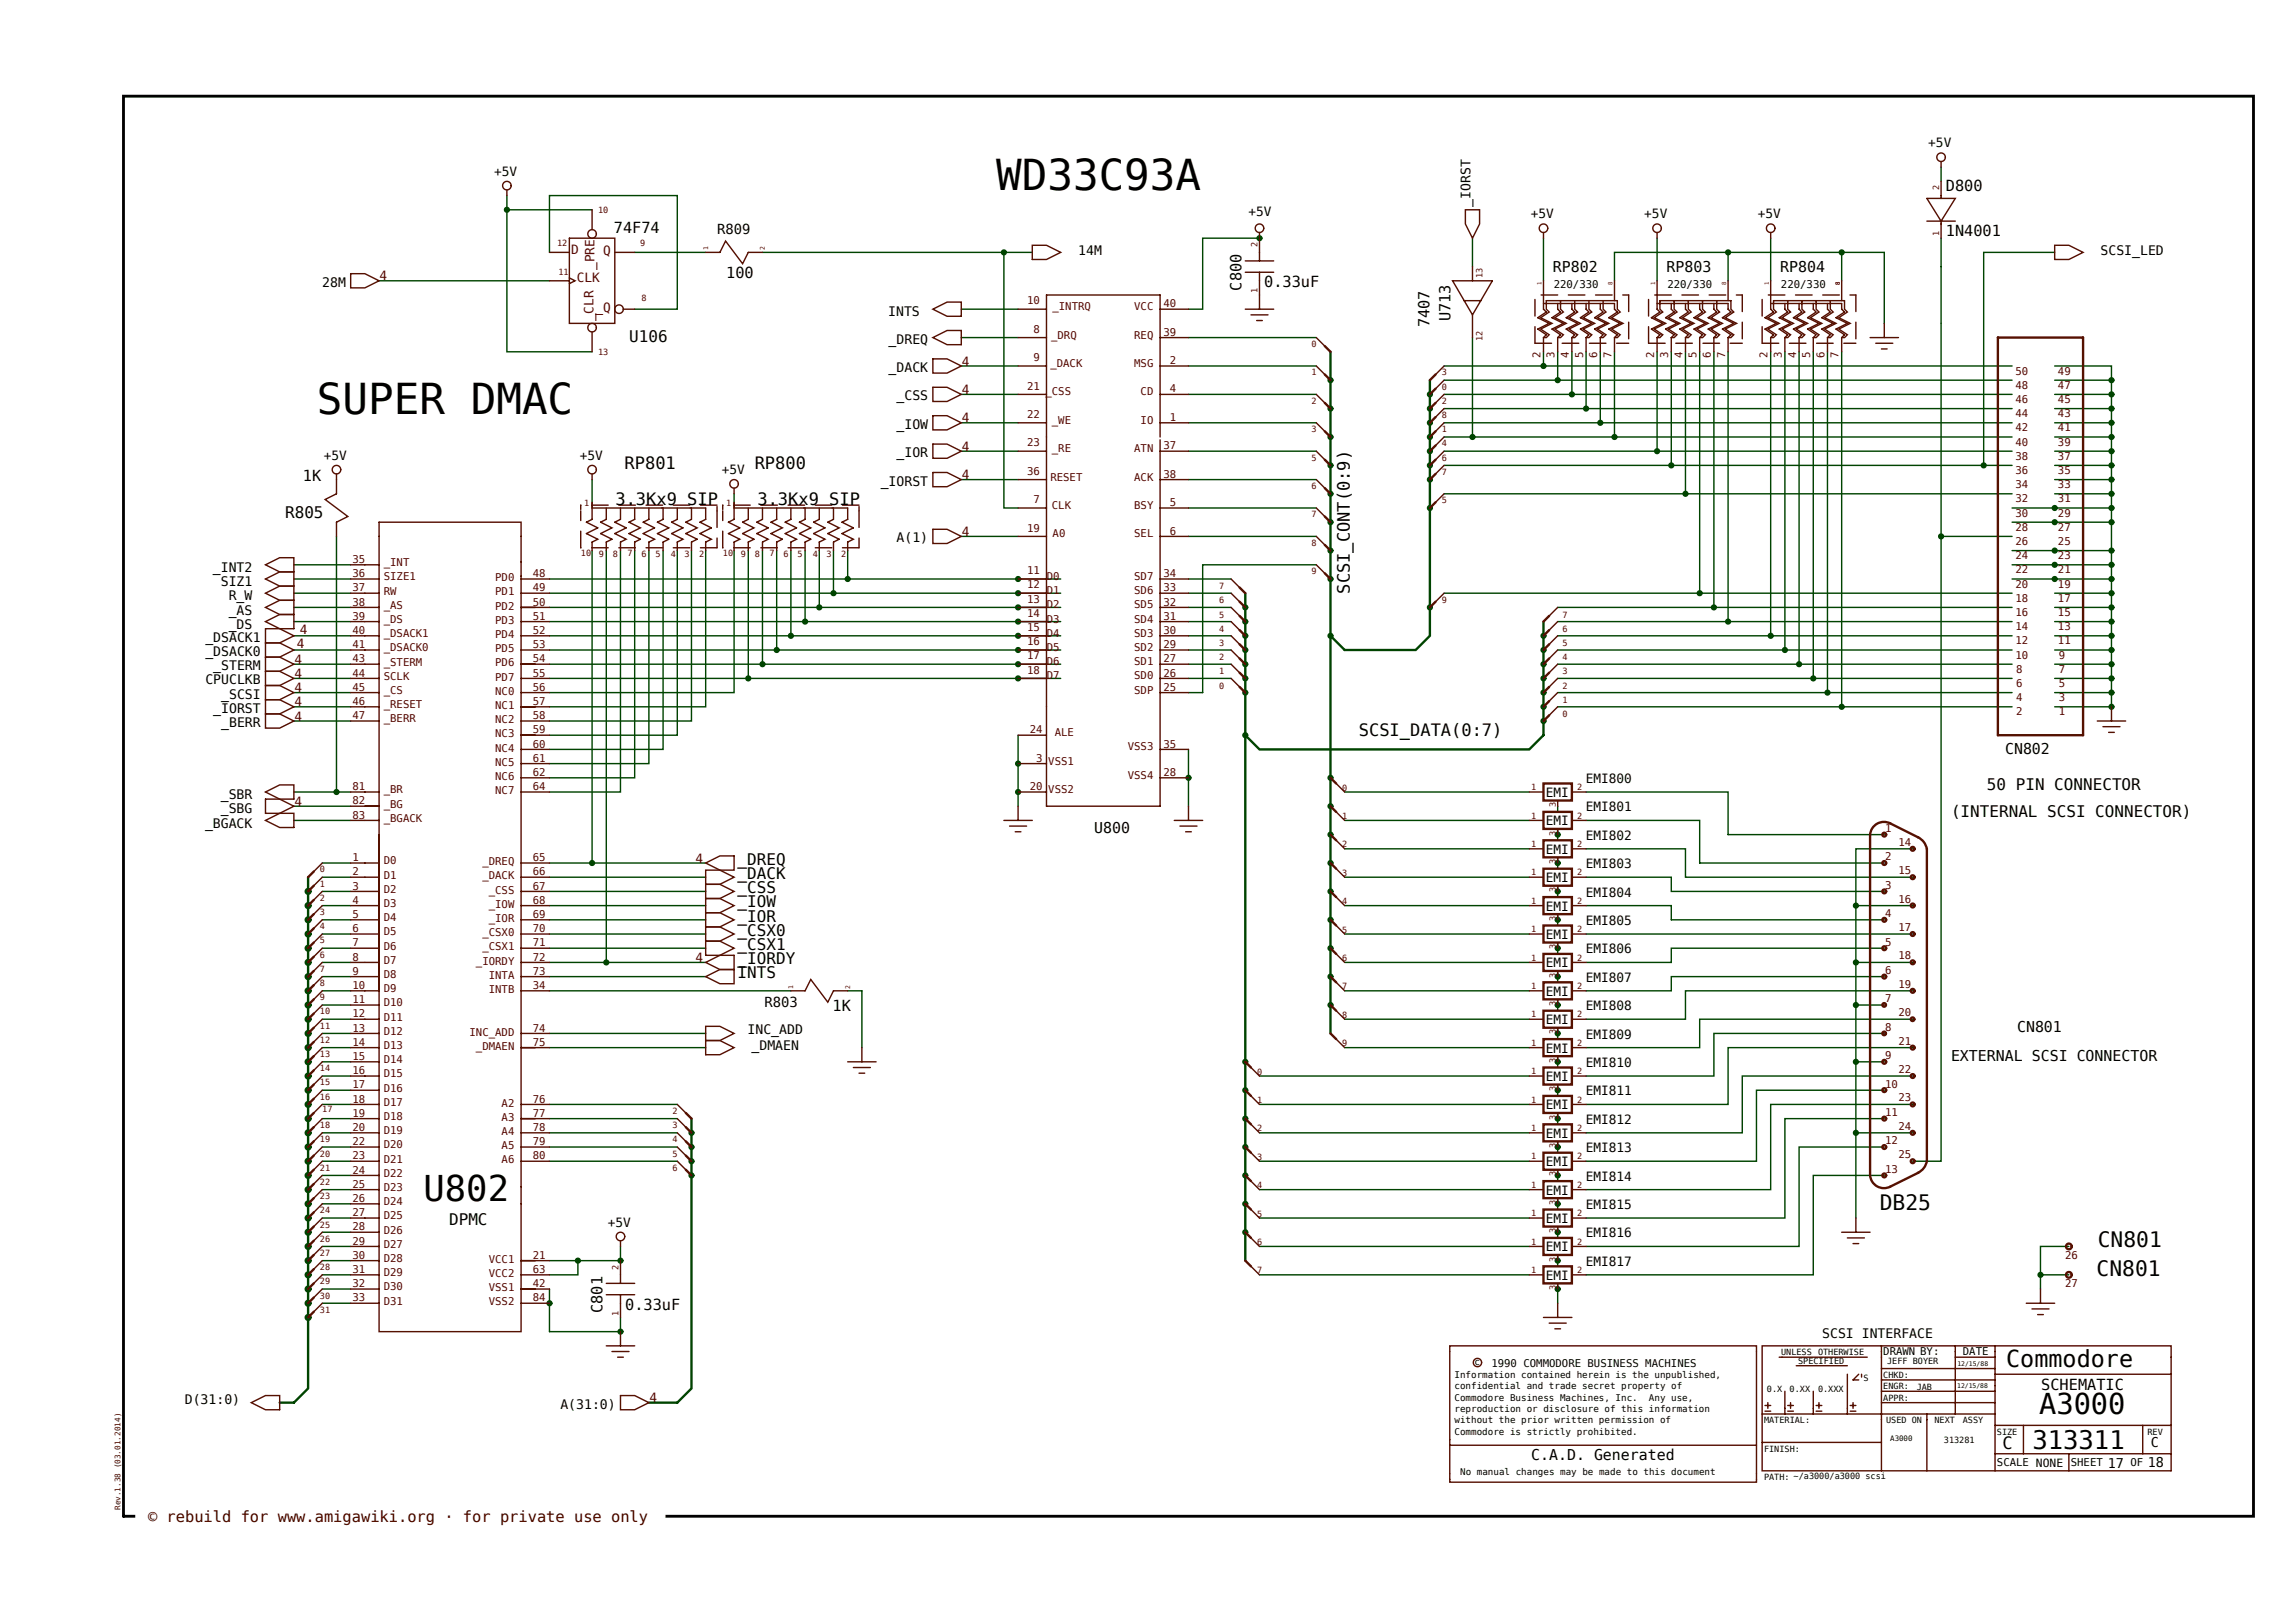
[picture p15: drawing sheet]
<svg xmlns="http://www.w3.org/2000/svg" width="420mm" height="297mm" viewBox="0 0 420 297" stroke-linecap="round" stroke-linejoin="round" font-family="sans-serif">
<defs><g id="words">
<g font-size="7.8">
<text x="182.3" y="34.8">WD33C93A</text>
<text x="58" y="75.7">SUPER DMAC</text>
</g>
<text font-size="6.5" x="77.5" y="219.8">U802</text>
<text font-size="5.3" x="373.2" y="258.8">A3000</text>
<text font-size="4.7" x="371.9" y="265.2">313311</text>
<text font-size="4.3" x="367.1" y="250.1">Commodore</text>
<g font-size="3.9">
<text x="344" y="221.5">DB25</text>
<text x="383.7" y="233.5">CN801</text>
<text x="383.9" y="228.2">CN801</text>
</g>
<g font-size="3.1">
<text x="114.3" y="85.8">RP801</text>
<text x="138.1" y="85.8">RP800</text>
<text x="112.6" y="92.4">3.3Kx9 SIP</text>
<text x="138.6" y="92.4">3.3Kx9 SIP</text>
<text x="247" y="108.6" transform="rotate(-90 247 108.6)">SCSI_CONT(0:9)</text>
<text x="248.7" y="134.7">SCSI_DATA(0:7)</text>
<text x="366.5" y="265.2">C</text>
</g>
<g font-size="2.9">
<text x="115.2" y="62.6">U106</text>
<text x="52.2" y="94.8">R805</text>
<text x="357" y="149.5">(INTERNAL SCSI CONNECTOR)</text>
<text x="363.6" y="144.6">50 PIN CONNECTOR</text>
<text x="135" y="158.3">_DREQ</text>
<text x="135" y="160.9">_DACK</text>
<text x="135" y="166.1">_IOW</text>
<text x="135" y="163.5">_CSS</text>
<text x="135" y="171.3">_CSX0</text>
<text x="135" y="168.7">_IOR</text>
<text x="135" y="173.9">_CSX1</text>
<text x="135" y="176.5">_IORDY</text>
<text x="135" y="179.1">INTS</text>
<text x="82.2" y="224.1">DPMC</text>
</g>
<g font-size="2.8">
<text x="356.1" y="34.9">D800</text>
<text x="112.3" y="42.7">74F74</text>
<text x="356.1" y="43.2">1N4001</text>
<text x="132.9" y="50.9">100</text>
<text x="227.2" y="53.2" transform="rotate(-90 227.2 53.2)">C800</text>
<text x="231.4" y="52.6">0.33uF</text>
<text x="261.6" y="59.9" transform="rotate(-90 261.6 59.9)">7407</text>
<text x="265.4" y="58.8" transform="rotate(-90 265.4 58.8)">U713</text>
<text x="55.4" y="87.9">1K</text>
<text x="152.4" y="185">1K</text>
<text x="114.4" y="239.7">0.33uF</text>
<text x="110.3" y="240.3" transform="rotate(-90 110.3 240.3)">C801</text>
<text x="373.6" y="254.4">SCHEMATIC</text>
</g>
<text font-size="2.8" fill="#300" x="27.1" y="278.6">© rebuild for www.amigawiki.org · for private use only</text>
<g font-size="2.7">
<text x="284.2" y="49.9">RP802</text>
<text x="305" y="49.9">RP803</text>
<text x="325.8" y="49.9">RP804</text>
<text x="366.9" y="138">CN802</text>
<text x="200.3" y="152.4">U800</text>
<text x="369.1" y="188.8">CN801</text>
<text x="357" y="194.2">EXTERNAL SCSI CONNECTOR</text>
<text x="280.2" y="267.2">C.A.D. Generated</text>
</g>
<g font-size="2.5">
<text x="131.2" y="42.8">R809</text>
<text x="139.9" y="184.3">R803</text>
<text x="385.7" y="268.7">17</text>
<text x="393" y="268.5">18</text>
<text x="393.6" y="264.9">C</text>
</g>
<g font-size="2.4">
<text x="269.1" y="37.9" transform="rotate(-90 269.1 37.9)">_IORST</text>
<text x="197.3" y="46.6">14M</text>
<text x="384.4" y="46.6">SCSI_LED</text>
<text x="59" y="52.5">28M</text>
<text x="162.6" y="57.9">INTS</text>
<text x="162.6" y="62.9">_DREQ</text>
<text x="162.6" y="68.1">_DACK</text>
<text x="164.1" y="73.3">_CSS</text>
<text x="164.1" y="78.5">_IOW</text>
<text x="164.1" y="83.7">_IOR</text>
<text x="161.2" y="88.9">_IORST</text>
<text x="164.1" y="99.3">A(1)</text>
<text x="39" y="104.7">_INT2</text>
<text x="40.4" y="107.3">SIZ1</text>
<text x="41.9" y="112.5">_AS</text>
<text x="41.9" y="109.9">R_W</text>
<text x="37.6" y="117.5">_DSACK1</text>
<text x="41.9" y="115.1">_DS</text>
<text x="37.6" y="125.3">CPUCLKB</text>
<text x="37.6" y="120.1">_DSACK0</text>
<text x="39" y="122.7">_STERM</text>
<text x="39" y="130.5">_IORST</text>
<text x="40.5" y="127.9">_SCSI</text>
<text x="40.5" y="133.1">_BERR</text>
<text x="40.4" y="146.3">_SBR</text>
<text x="40.4" y="148.9">_SBG</text>
<text x="37.5" y="151.5">_BGACK</text>
<text x="136.8" y="189.2">INC_ADD</text>
<text x="137.5" y="192.1">_DMAEN</text>
<text x="333.5" y="244.8">SCSI INTERFACE</text>
<text x="33.8" y="257">D(31:0)</text>
<text x="102.6" y="257.8">A(31:0)</text>
</g>
<g font-size="2.3">
<text x="352.9" y="27">+5V</text>
<text x="90.4" y="32.2">+5V</text>
<text x="228.5" y="39.6">+5V</text>
<text x="280.1" y="39.9">+5V</text>
<text x="300.9" y="39.9">+5V</text>
<text x="321.7" y="39.9">+5V</text>
<text x="59.2" y="84.1">+5V</text>
<text x="106.1" y="84.1">+5V</text>
<text x="132.1" y="86.7">+5V</text>
<text x="290.2" y="143.3">EMI800</text>
<text x="282.9" y="145.8">EMI</text>
<text x="290.2" y="148.5">EMI801</text>
<text x="282.9" y="151">EMI</text>
<text x="290.2" y="153.7">EMI802</text>
<text x="282.9" y="156.2">EMI</text>
<text x="282.9" y="161.4">EMI</text>
<text x="290.2" y="158.9">EMI803</text>
<text x="282.9" y="166.6">EMI</text>
<text x="290.2" y="164.1">EMI804</text>
<text x="282.9" y="171.8">EMI</text>
<text x="290.2" y="169.3">EMI805</text>
<text x="282.9" y="177">EMI</text>
<text x="290.2" y="174.5">EMI806</text>
<text x="290.2" y="179.7">EMI807</text>
<text x="282.9" y="182.2">EMI</text>
<text x="290.2" y="184.9">EMI808</text>
<text x="282.9" y="187.4">EMI</text>
<text x="290.2" y="190.1">EMI809</text>
<text x="282.9" y="197.8">EMI</text>
<text x="282.9" y="192.6">EMI</text>
<text x="290.2" y="195.3">EMI810</text>
<text x="282.9" y="203">EMI</text>
<text x="290.2" y="200.5">EMI811</text>
<text x="282.9" y="208.2">EMI</text>
<text x="290.2" y="205.7">EMI812</text>
<text x="282.9" y="213.4">EMI</text>
<text x="290.2" y="210.9">EMI813</text>
<text x="282.9" y="218.6">EMI</text>
<text x="290.2" y="216.1">EMI814</text>
<text x="290.2" y="221.2">EMI815</text>
<text x="111.2" y="224.5">+5V</text>
<text x="282.9" y="223.8">EMI</text>
<text x="290.2" y="226.4">EMI816</text>
<text x="282.9" y="229">EMI</text>
<text x="290.2" y="231.6">EMI817</text>
<text x="282.9" y="234.2">EMI</text>
</g>
<g font-size="2.3" fill="#500">
<text x="104.5" y="46.5">D</text>
<text x="110.4" y="46.6">Q</text>
<text x="69.5" y="51.3">4</text>
<text x="105.6" y="51.6">CLK</text>
<text x="108.8" y="49.4" transform="rotate(-90 108.8 49.4)">_PRE</text>
<text x="108.6" y="58.8" transform="rotate(-90 108.6 58.8)">_CLR</text>
<text x="109" y="57">_Q</text>
<text x="176" y="66.9">4</text>
<text x="176" y="77.3">4</text>
<text x="176" y="72.1">4</text>
<text x="176" y="82.5">4</text>
<text x="176" y="87.7">4</text>
<text x="176" y="98.1">4</text>
<text x="54.3" y="118.6">4</text>
<text x="54.9" y="116">4</text>
<text x="53.9" y="121.5">4</text>
<text x="53.9" y="124.1">4</text>
<text x="53.9" y="131.9">4</text>
<text x="53.9" y="129.3">4</text>
<text x="53.9" y="126.7">4</text>
<text x="53.9" y="147.4">4</text>
<text x="127.3" y="157.8">4</text>
<text x="127.3" y="176">4</text>
<text x="118.8" y="256.6">4</text>
</g>
<g font-size="1.9">
<text x="284.3" y="52.7">220/330</text>
<text x="305.1" y="52.7">220/330</text>
<text x="325.9" y="52.7">220/330</text>
<text x="272.9" y="250.1">1990 COMMODORE BUSINESS MACHINES</text>
<text x="344.7" y="248">DRAWN BY:</text>
<text x="359.2" y="248">DATE</text>
<text x="365.5" y="268.3">SCALE NONE</text>
<text x="379" y="268.3">SHEET</text>
<text x="389.9" y="268.3">OF</text>
</g>
<g font-size="1.9" fill="#500">
<text x="188" y="55.7">10</text>
<text x="192.6" y="56.8">_INTRQ</text>
<text x="207.6" y="56.8">VCC</text>
<text x="212.9" y="56.2">40</text>
<text x="189.1" y="60.9">8</text>
<text x="192.4" y="61.9">_DRQ</text>
<text x="207.6" y="61.9">REQ</text>
<text x="212.9" y="61.4">39</text>
<text x="281.9" y="65.6" transform="rotate(-90 281.9 65.6)">2</text>
<text x="284.5" y="65.6" transform="rotate(-90 284.5 65.6)">3</text>
<text x="287.1" y="65.6" transform="rotate(-90 287.1 65.6)">4</text>
<text x="289.7" y="65.6" transform="rotate(-90 289.7 65.6)">5</text>
<text x="292.3" y="65.6" transform="rotate(-90 292.3 65.6)">6</text>
<text x="294.9" y="65.6" transform="rotate(-90 294.9 65.6)">7</text>
<text x="302.7" y="65.6" transform="rotate(-90 302.7 65.6)">2</text>
<text x="305.3" y="65.6" transform="rotate(-90 305.3 65.6)">3</text>
<text x="307.9" y="65.6" transform="rotate(-90 307.9 65.6)">4</text>
<text x="310.5" y="65.6" transform="rotate(-90 310.5 65.6)">5</text>
<text x="313.1" y="65.6" transform="rotate(-90 313.1 65.6)">6</text>
<text x="315.7" y="65.6" transform="rotate(-90 315.7 65.6)">7</text>
<text x="323.5" y="65.6" transform="rotate(-90 323.5 65.6)">2</text>
<text x="326.1" y="65.6" transform="rotate(-90 326.1 65.6)">3</text>
<text x="328.7" y="65.6" transform="rotate(-90 328.7 65.6)">4</text>
<text x="331.3" y="65.6" transform="rotate(-90 331.3 65.6)">5</text>
<text x="333.9" y="65.6" transform="rotate(-90 333.9 65.6)">6</text>
<text x="336.5" y="65.6" transform="rotate(-90 336.5 65.6)">7</text>
<text x="188" y="71.3">21</text>
<text x="189.1" y="66.1">9</text>
<text x="192.2" y="67.1">_DACK</text>
<text x="207.6" y="67.1">MSG</text>
<text x="214.1" y="71.8">4</text>
<text x="214.1" y="66.6">2</text>
<text x="368.8" y="68.6">50</text>
<text x="368.8" y="71.1">48</text>
<text x="376.6" y="68.6">49</text>
<text x="376.6" y="71.1">47</text>
<text x="188" y="76.5">22</text>
<text x="191.3" y="72.3">_CSS</text>
<text x="192.5" y="77.5">_WE</text>
<text x="208.7" y="72.3">CD</text>
<text x="208.7" y="77.5">IO</text>
<text x="214.1" y="77">1</text>
<text x="368.8" y="76.3">44</text>
<text x="368.8" y="73.7">46</text>
<text x="376.6" y="73.7">45</text>
<text x="376.6" y="76.3">43</text>
<text x="188" y="81.7">23</text>
<text x="192.5" y="82.7">_RE</text>
<text x="207.6" y="82.7">ATN</text>
<text x="212.9" y="82.2">37</text>
<text x="368.8" y="81.5">40</text>
<text x="368.8" y="78.9">42</text>
<text x="376.6" y="78.9">41</text>
<text x="376.6" y="81.5">39</text>
<text x="188" y="86.9">36</text>
<text x="192.2" y="87.9">RESET</text>
<text x="207.6" y="87.9">ACK</text>
<text x="212.9" y="87.4">38</text>
<text x="368.8" y="89.3">34</text>
<text x="368.8" y="86.7">36</text>
<text x="368.8" y="84.1">38</text>
<text x="376.6" y="84.1">37</text>
<text x="376.6" y="86.7">35</text>
<text x="376.6" y="89.3">33</text>
<text x="189.1" y="92.1">7</text>
<text x="192.5" y="93.1">CLK</text>
<text x="207.6" y="93.1">BSY</text>
<text x="214.1" y="92.6">5</text>
<text x="368.8" y="91.9">32</text>
<text x="368.8" y="94.5">30</text>
<text x="376.6" y="91.9">31</text>
<text x="376.6" y="94.5">29</text>
<text x="188" y="97.3">19</text>
<text x="192.6" y="98.3">A0</text>
<text x="207.6" y="98.3">SEL</text>
<text x="214.1" y="97.8">6</text>
<text x="368.8" y="99.7">26</text>
<text x="368.8" y="97.1">28</text>
<text x="376.6" y="99.7">25</text>
<text x="376.6" y="97.1">27</text>
<text x="64.5" y="103">35</text>
<text x="64.5" y="105.6">36</text>
<text x="70.2" y="103.6">_INT</text>
<text x="70.2" y="106.2">SIZE1</text>
<text x="90.6" y="106.4">PD0</text>
<text x="97.5" y="105.6">48</text>
<text x="188" y="105.1">11</text>
<text x="188" y="107.7">12</text>
<text x="191.6" y="106.1">D0</text>
<text x="207.6" y="106.1">SD7</text>
<text x="212.9" y="105.6">34</text>
<text x="368.8" y="102.3">24</text>
<text x="368.8" y="104.9">22</text>
<text x="368.8" y="107.5">20</text>
<text x="376.6" y="102.3">23</text>
<text x="376.6" y="104.9">21</text>
<text x="376.6" y="107.5">19</text>
<text x="64.5" y="113.4">39</text>
<text x="64.5" y="110.8">38</text>
<text x="64.5" y="108.2">37</text>
<text x="70.2" y="111.4">_AS</text>
<text x="70.2" y="108.8">RW</text>
<text x="90.6" y="111.6">PD2</text>
<text x="90.6" y="109">PD1</text>
<text x="97.5" y="113.4">51</text>
<text x="97.5" y="110.8">50</text>
<text x="97.5" y="108.2">49</text>
<text x="188" y="112.9">14</text>
<text x="188" y="110.3">13</text>
<text x="191.6" y="113.9">D3</text>
<text x="191.6" y="111.3">D2</text>
<text x="191.6" y="108.7">D1</text>
<text x="207.6" y="113.9">SD4</text>
<text x="207.6" y="111.3">SD5</text>
<text x="207.6" y="108.7">SD6</text>
<text x="212.9" y="113.4">31</text>
<text x="212.9" y="110.8">32</text>
<text x="212.9" y="108.2">33</text>
<text x="368.8" y="112.7">16</text>
<text x="368.8" y="110.1">18</text>
<text x="376.6" y="110.1">17</text>
<text x="376.6" y="112.7">15</text>
<text x="64.5" y="118.6">41</text>
<text x="64.5" y="116">40</text>
<text x="70.2" y="119.2">_DSACK0</text>
<text x="70.2" y="116.6">_DSACK1</text>
<text x="70.2" y="114">_DS</text>
<text x="90.6" y="119.4">PD5</text>
<text x="90.6" y="116.8">PD4</text>
<text x="90.6" y="114.2">PD3</text>
<text x="97.5" y="118.6">53</text>
<text x="97.5" y="116">52</text>
<text x="188" y="118.1">16</text>
<text x="188" y="115.5">15</text>
<text x="191.6" y="119.1">D5</text>
<text x="191.6" y="116.5">D4</text>
<text x="207.6" y="119.1">SD2</text>
<text x="207.6" y="116.5">SD3</text>
<text x="212.9" y="118.6">29</text>
<text x="212.9" y="116">30</text>
<text x="368.8" y="115.3">14</text>
<text x="368.8" y="117.9">12</text>
<text x="376.6" y="115.3">13</text>
<text x="376.6" y="117.9">11</text>
<text x="64.5" y="123.8">44</text>
<text x="64.5" y="121.2">43</text>
<text x="70.2" y="124.4">SCLK</text>
<text x="70.2" y="121.8">_STERM</text>
<text x="90.6" y="122">PD6</text>
<text x="90.6" y="124.6">PD7</text>
<text x="97.5" y="121.2">54</text>
<text x="97.5" y="123.8">55</text>
<text x="188" y="123.3">18</text>
<text x="188" y="120.7">17</text>
<text x="191.6" y="124.3">D7</text>
<text x="191.6" y="121.7">D6</text>
<text x="207.6" y="124.3">SD0</text>
<text x="207.6" y="121.7">SD1</text>
<text x="212.9" y="123.8">26</text>
<text x="212.9" y="121.2">27</text>
<text x="368.8" y="120.5">10</text>
<text x="369" y="125.7">6</text>
<text x="369" y="123.1">8</text>
<text x="376.8" y="120.5">9</text>
<text x="376.8" y="123.1">7</text>
<text x="376.8" y="125.7">5</text>
<text x="64.5" y="126.4">45</text>
<text x="64.5" y="131.6">47</text>
<text x="64.5" y="129">46</text>
<text x="70.2" y="127">_CS</text>
<text x="70.2" y="129.6">_RESET</text>
<text x="90.6" y="129.7">NC1</text>
<text x="90.6" y="127.2">NC0</text>
<text x="97.5" y="131.6">58</text>
<text x="97.5" y="129">57</text>
<text x="97.5" y="126.4">56</text>
<text x="207.6" y="126.9">SDP</text>
<text x="212.9" y="126.4">25</text>
<text x="369" y="128.3">4</text>
<text x="369" y="130.9">2</text>
<text x="376.8" y="130.9">1</text>
<text x="376.8" y="128.3">3</text>
<text x="70.2" y="132.2">_BERR</text>
<text x="90.6" y="137.5">NC4</text>
<text x="90.6" y="134.9">NC3</text>
<text x="90.6" y="132.3">NC2</text>
<text x="97.5" y="136.8">60</text>
<text x="97.5" y="134.2">59</text>
<text x="188.5" y="134.2">24</text>
<text x="193" y="134.7">ALE</text>
<text x="206.4" y="137.3">VSS3</text>
<text x="212.9" y="136.8">35</text>
<text x="90.6" y="142.7">NC6</text>
<text x="90.6" y="140.1">NC5</text>
<text x="97.5" y="142">62</text>
<text x="97.5" y="139.4">61</text>
<text x="189.6" y="139.4">3</text>
<text x="191.8" y="139.9">VSS1</text>
<text x="206.4" y="142.5">VSS4</text>
<text x="212.9" y="142">28</text>
<text x="64.5" y="149.8">83</text>
<text x="64.5" y="147.2">82</text>
<text x="64.5" y="144.6">81</text>
<text x="70.2" y="147.8">_BG</text>
<text x="70.2" y="145.2">_BR</text>
<text x="90.6" y="145.3">NC7</text>
<text x="97.5" y="144.6">64</text>
<text x="188.5" y="144.6">20</text>
<text x="191.8" y="145.1">VSS2</text>
<text x="70.2" y="150.4">_BGACK</text>
<text x="345" y="152.3">1</text>
<text x="347.4" y="154.8">14</text>
<text x="64.5" y="160.2">2</text>
<text x="64.5" y="157.6">1</text>
<text x="70.2" y="160.8">D1</text>
<text x="70.2" y="158.2">D0</text>
<text x="88.3" y="158.3">_DREQ</text>
<text x="88.3" y="160.9">_DACK</text>
<text x="97.5" y="157.6">65</text>
<text x="97.5" y="160.2">66</text>
<text x="345" y="157.5">2</text>
<text x="347.4" y="160">15</text>
<text x="64.5" y="162.8">3</text>
<text x="64.5" y="165.4">4</text>
<text x="64.5" y="168">5</text>
<text x="70.2" y="163.4">D2</text>
<text x="70.2" y="166">D3</text>
<text x="89.5" y="163.5">_CSS</text>
<text x="89.5" y="166.1">_IOW</text>
<text x="97.5" y="162.8">67</text>
<text x="97.5" y="165.4">68</text>
<text x="97.5" y="168">69</text>
<text x="345" y="167.8">4</text>
<text x="345" y="162.6">3</text>
<text x="347.4" y="165.2">16</text>
<text x="64.5" y="170.6">6</text>
<text x="64.5" y="173.2">7</text>
<text x="70.2" y="168.6">D4</text>
<text x="70.2" y="171.2">D5</text>
<text x="70.2" y="173.8">D6</text>
<text x="88.3" y="171.3">_CSX0</text>
<text x="88.3" y="173.9">_CSX1</text>
<text x="89.5" y="168.7">_IOR</text>
<text x="97.5" y="170.6">70</text>
<text x="97.5" y="173.2">71</text>
<text x="345" y="173">5</text>
<text x="347.4" y="170.4">17</text>
<text x="64.5" y="175.8">8</text>
<text x="64.5" y="178.4">9</text>
<text x="70.2" y="176.4">D7</text>
<text x="70.2" y="179">D8</text>
<text x="87.1" y="176.5">_IORDY</text>
<text x="89.5" y="179.1">INTA</text>
<text x="97.5" y="178.4">73</text>
<text x="97.5" y="175.8">72</text>
<text x="345" y="178.2">6</text>
<text x="347.4" y="175.6">18</text>
<text x="64.5" y="181">10</text>
<text x="64.5" y="183.6">11</text>
<text x="70.2" y="181.6">D9</text>
<text x="70.2" y="184.2">D10</text>
<text x="89.5" y="181.7">INTB</text>
<text x="97.5" y="181">34</text>
<text x="345" y="183.4">7</text>
<text x="347.4" y="186">20</text>
<text x="347.4" y="180.8">19</text>
<text x="64.5" y="186.2">12</text>
<text x="64.5" y="188.8">13</text>
<text x="64.5" y="191.4">14</text>
<text x="70.2" y="186.8">D11</text>
<text x="70.2" y="189.4">D12</text>
<text x="70.2" y="192">D13</text>
<text x="85.9" y="189.5">INC_ADD</text>
<text x="97.5" y="191.4">75</text>
<text x="97.5" y="188.8">74</text>
<text x="345" y="188.6">8</text>
<text x="347.4" y="191.1">21</text>
<text x="64.5" y="194">15</text>
<text x="64.5" y="196.6">16</text>
<text x="70.2" y="194.6">D14</text>
<text x="70.2" y="197.2">D15</text>
<text x="87.1" y="192.1">_DMAEN</text>
<text x="345" y="193.8">9</text>
<text x="347.4" y="196.3">22</text>
<text x="64.5" y="199.2">17</text>
<text x="64.5" y="201.8">18</text>
<text x="70.2" y="199.8">D16</text>
<text x="70.2" y="202.4">D17</text>
<text x="91.8" y="202.5">A2</text>
<text x="97.5" y="201.8">76</text>
<text x="345" y="199">10</text>
<text x="347.4" y="201.5">23</text>
<text x="64.5" y="204.4">19</text>
<text x="64.5" y="207">20</text>
<text x="64.5" y="209.6">22</text>
<text x="70.2" y="205">D18</text>
<text x="70.2" y="207.6">D19</text>
<text x="91.8" y="207.7">A4</text>
<text x="91.8" y="205.1">A3</text>
<text x="97.5" y="209.6">79</text>
<text x="97.5" y="207">78</text>
<text x="97.5" y="204.4">77</text>
<text x="345" y="209.4">12</text>
<text x="345" y="204.2">11</text>
<text x="347.4" y="206.7">24</text>
<text x="64.5" y="212.2">23</text>
<text x="64.5" y="214.8">24</text>
<text x="70.2" y="210.2">D20</text>
<text x="70.2" y="212.8">D21</text>
<text x="70.2" y="215.3">D22</text>
<text x="91.8" y="212.9">A6</text>
<text x="91.8" y="210.3">A5</text>
<text x="97.5" y="212.2">80</text>
<text x="345" y="214.6">13</text>
<text x="347.4" y="211.9">25</text>
<text x="64.5" y="217.4">25</text>
<text x="64.5" y="219.9">26</text>
<text x="70.2" y="217.9">D23</text>
<text x="70.2" y="220.5">D24</text>
<text x="64.5" y="227.7">29</text>
<text x="64.5" y="225.1">28</text>
<text x="64.5" y="222.5">27</text>
<text x="70.2" y="225.7">D26</text>
<text x="70.2" y="223.1">D25</text>
<text x="64.5" y="232.9">31</text>
<text x="64.5" y="230.3">30</text>
<text x="70.2" y="233.5">D29</text>
<text x="70.2" y="230.9">D28</text>
<text x="70.2" y="228.3">D27</text>
<text x="89.5" y="233.7">VCC2</text>
<text x="89.5" y="231.1">VCC1</text>
<text x="97.5" y="232.9">63</text>
<text x="97.5" y="230.3">21</text>
<text x="377.9" y="230.3">26</text>
<text x="64.5" y="238.1">33</text>
<text x="64.5" y="235.5">32</text>
<text x="70.2" y="238.7">D31</text>
<text x="70.2" y="236.1">D30</text>
<text x="89.5" y="238.9">VSS2</text>
<text x="89.5" y="236.3">VSS1</text>
<text x="97.5" y="238.1">84</text>
<text x="97.5" y="235.5">42</text>
<text x="377.9" y="235.5">27</text>
</g>
<g font-size="1.7">
<text x="269.9" y="249.9">c</text>
<text x="266.2" y="252.2">Information contained herein is the unpublished,</text>
<text x="266.2" y="254.3">confidential and trade secret property of</text>
<text x="266.2" y="256.3">Commodore Business Machines, Inc.</text>
<text x="301.8" y="256.3">Any use,</text>
<text x="266.2" y="258.4">reproduction or disclosure of this information</text>
<text x="266.2" y="260.5">without the prior written permission of</text>
<text x="266.2" y="262.6">Commodore is strictly prohibited.</text>
<text x="267.2" y="269.8">No manual changes may be made to this document</text>
</g>
<g font-size="1.6" fill="#500">
<text x="354.9" y="34.8" transform="rotate(-90 354.9 34.8)">2</text>
<text x="109.4" y="39">10</text>
<text x="101.9" y="45">12</text>
<text x="117.1" y="45.1">9</text>
<text x="230.1" y="45.2" transform="rotate(-90 230.1 45.2)">2</text>
<text x="354.9" y="43.2" transform="rotate(-90 354.9 43.2)">1</text>
<text x="102.2" y="50.3">11</text>
<text x="230.1" y="53.6" transform="rotate(-90 230.1 53.6)">1</text>
<text x="271.3" y="50.8" transform="rotate(-90 271.3 50.8)">13</text>
<text x="117.4" y="55.1">8</text>
<text x="109.4" y="65">13</text>
<text x="240" y="63.5">0</text>
<text x="271.3" y="62.5" transform="rotate(-90 271.3 62.5)">12</text>
<text x="240" y="68.7">1</text>
<text x="263.8" y="71.3">0</text>
<text x="263.8" y="68.7">3</text>
<text x="240" y="73.9">2</text>
<text x="263.8" y="76.5">8</text>
<text x="263.8" y="73.9">2</text>
<text x="240" y="79.1">3</text>
<text x="263.8" y="81.7">4</text>
<text x="263.8" y="79.1">1</text>
<text x="240" y="89.5">6</text>
<text x="240" y="84.3">5</text>
<text x="263.8" y="86.9">7</text>
<text x="263.8" y="84.3">6</text>
<text x="106.9" y="92.7">1</text>
<text x="132.9" y="92.7">1</text>
<text x="240" y="94.7">7</text>
<text x="263.8" y="92.1">5</text>
<text x="106.3" y="101.8">10</text>
<text x="109.6" y="101.9">9</text>
<text x="112.2" y="101.9">8</text>
<text x="114.9" y="101.8">7</text>
<text x="117.4" y="102">6</text>
<text x="119.9" y="102">5</text>
<text x="122.7" y="102">4</text>
<text x="125.3" y="101.9">3</text>
<text x="127.9" y="102">2</text>
<text x="132.3" y="101.8">10</text>
<text x="135.6" y="101.9">9</text>
<text x="138.2" y="101.9">8</text>
<text x="140.9" y="101.8">7</text>
<text x="143.4" y="102">6</text>
<text x="145.9" y="102">5</text>
<text x="148.7" y="102">4</text>
<text x="151.2" y="101.9">3</text>
<text x="153.9" y="102">2</text>
<text x="240" y="99.9">8</text>
<text x="223.1" y="107.8">7</text>
<text x="240" y="105.1">9</text>
<text x="223.1" y="113">5</text>
<text x="223.1" y="110.4">6</text>
<text x="263.8" y="110.3">9</text>
<text x="285.9" y="113">7</text>
<text x="223.1" y="118.2">3</text>
<text x="223.1" y="115.6">4</text>
<text x="285.9" y="118.2">5</text>
<text x="285.9" y="115.6">6</text>
<text x="223.1" y="123.4">1</text>
<text x="223.1" y="120.8">2</text>
<text x="285.9" y="123.4">3</text>
<text x="285.9" y="120.8">4</text>
<text x="223.1" y="126">0</text>
<text x="285.9" y="131.2">0</text>
<text x="285.9" y="128.6">1</text>
<text x="285.9" y="126">2</text>
<text x="245.7" y="144.7">0</text>
<text x="245.7" y="149.9">1</text>
<text x="280.2" y="144.6">1</text>
<text x="280.2" y="149.8">1</text>
<text x="284.7" y="147.7" transform="rotate(-90 284.7 147.7)">3</text>
<text x="288.6" y="144.6">2</text>
<text x="288.6" y="149.8">2</text>
<text x="245.7" y="155.1">2</text>
<text x="280.2" y="155">1</text>
<text x="284.7" y="152.9" transform="rotate(-90 284.7 152.9)">3</text>
<text x="288.6" y="155">2</text>
<text x="58.5" y="159.7">0</text>
<text x="245.7" y="160.3">3</text>
<text x="280.2" y="160.2">1</text>
<text x="284.7" y="158.1" transform="rotate(-90 284.7 158.1)">3</text>
<text x="288.6" y="160.2">2</text>
<text x="58.5" y="167.5">3</text>
<text x="58.5" y="164.9">2</text>
<text x="58.5" y="162.3">1</text>
<text x="245.7" y="165.5">4</text>
<text x="280.2" y="165.4">1</text>
<text x="284.7" y="163.3" transform="rotate(-90 284.7 163.3)">3</text>
<text x="288.6" y="165.4">2</text>
<text x="58.5" y="172.7">5</text>
<text x="58.5" y="170.1">4</text>
<text x="245.7" y="170.7">5</text>
<text x="280.2" y="170.6">1</text>
<text x="284.7" y="173.7" transform="rotate(-90 284.7 173.7)">3</text>
<text x="284.7" y="168.5" transform="rotate(-90 284.7 168.5)">3</text>
<text x="288.6" y="170.6">2</text>
<text x="58.5" y="177.9">7</text>
<text x="58.5" y="175.3">6</text>
<text x="245.7" y="175.9">6</text>
<text x="280.2" y="175.8">1</text>
<text x="284.7" y="178.9" transform="rotate(-90 284.7 178.9)">3</text>
<text x="288.6" y="175.8">2</text>
<text x="58.5" y="185.6">10</text>
<text x="58.5" y="183">9</text>
<text x="58.5" y="180.4">8</text>
<text x="245.7" y="181.1">7</text>
<text x="280.2" y="181">1</text>
<text x="284.7" y="184.1" transform="rotate(-90 284.7 184.1)">3</text>
<text x="288.6" y="181">2</text>
<text x="58.5" y="190.8">12</text>
<text x="58.5" y="188.2">11</text>
<text x="245.7" y="186.2">8</text>
<text x="245.7" y="191.4">9</text>
<text x="280.2" y="186.2">1</text>
<text x="280.2" y="191.4">1</text>
<text x="284.7" y="189.3" transform="rotate(-90 284.7 189.3)">3</text>
<text x="288.6" y="186.2">2</text>
<text x="288.6" y="191.4">2</text>
<text x="58.5" y="196">14</text>
<text x="58.5" y="193.4">13</text>
<text x="230.1" y="196.6">0</text>
<text x="280.2" y="196.6">1</text>
<text x="284.7" y="194.5" transform="rotate(-90 284.7 194.5)">3</text>
<text x="288.6" y="196.6">2</text>
<text x="58.5" y="201.2">16</text>
<text x="58.5" y="198.6">15</text>
<text x="59" y="203.5">17</text>
<text x="123.1" y="203.8">2</text>
<text x="230.1" y="201.8">1</text>
<text x="280.2" y="201.8">1</text>
<text x="284.7" y="199.7" transform="rotate(-90 284.7 199.7)">3</text>
<text x="288.6" y="201.8">2</text>
<text x="58.5" y="209">19</text>
<text x="58.5" y="206.4">18</text>
<text x="123.1" y="209">4</text>
<text x="123.1" y="206.4">3</text>
<text x="230.1" y="207">2</text>
<text x="280.2" y="207">1</text>
<text x="284.7" y="204.9" transform="rotate(-90 284.7 204.9)">3</text>
<text x="288.6" y="207">2</text>
<text x="58.5" y="214.2">21</text>
<text x="58.5" y="211.6">20</text>
<text x="123.1" y="214.2">6</text>
<text x="123.1" y="211.6">5</text>
<text x="230.1" y="212.2">3</text>
<text x="280.2" y="212.2">1</text>
<text x="284.7" y="215.3" transform="rotate(-90 284.7 215.3)">3</text>
<text x="284.7" y="210.1" transform="rotate(-90 284.7 210.1)">3</text>
<text x="288.6" y="212.2">2</text>
<text x="58.5" y="219.4">23</text>
<text x="58.5" y="216.8">22</text>
<text x="230.1" y="217.4">4</text>
<text x="280.2" y="217.4">1</text>
<text x="284.7" y="220.5" transform="rotate(-90 284.7 220.5)">3</text>
<text x="288.6" y="217.4">2</text>
<text x="58.5" y="227.2">26</text>
<text x="58.5" y="224.6">25</text>
<text x="58.5" y="222">24</text>
<text x="230.1" y="227.8">6</text>
<text x="230.1" y="222.6">5</text>
<text x="280.2" y="227.7">1</text>
<text x="280.2" y="222.5">1</text>
<text x="284.7" y="225.7" transform="rotate(-90 284.7 225.7)">3</text>
<text x="288.6" y="227.7">2</text>
<text x="288.6" y="222.5">2</text>
<text x="58.5" y="232.4">28</text>
<text x="58.5" y="229.8">27</text>
<text x="113.2" y="232.3" transform="rotate(-90 113.2 232.3)">2</text>
<text x="230.1" y="233">7</text>
<text x="280.2" y="232.9">1</text>
<text x="284.7" y="230.9" transform="rotate(-90 284.7 230.9)">3</text>
<text x="288.6" y="232.9">2</text>
<text x="58.5" y="237.6">30</text>
<text x="58.5" y="235">29</text>
<text x="284.7" y="236.1" transform="rotate(-90 284.7 236.1)">3</text>
<text x="58.5" y="240.2">31</text>
<text x="113.2" y="240.7" transform="rotate(-90 113.2 240.7)">1</text>
</g>
<g font-size="1.6">
<text x="326" y="248">UNLESS</text>
<text x="329.1" y="249.6">SPECIFIED</text>
<text x="332.7" y="248">OTHERWISE</text>
<text x="345.4" y="249.6">JEFF BOYER</text>
<text x="323.4" y="254.8">0.X</text>
<text x="327.5" y="254.8">0.XX</text>
<text x="332.7" y="254.8">0.XXX</text>
<text x="341" y="252.7">S</text>
<text x="344.7" y="252.2">CHKD:</text>
<text x="344.7" y="254.3">ENGR:</text>
<text x="344.7" y="256.3">APPR:</text>
<text x="350.8" y="254.3">JAB</text>
<text x="322.8" y="260.5">MATERIAL:</text>
<text x="345.2" y="260.5">USED ON</text>
<text x="354" y="260.5">NEXT</text>
<text x="359.2" y="260.5">ASSY</text>
<text x="365.5" y="262.6">SIZE</text>
<text x="393" y="262.6">REV</text>
<text x="322.8" y="265.7">FINISH:</text>
<text x="355.7" y="264">313281</text>
<text x="322.8" y="270.9">PATH: ~/a3000/a3000 scsi</text>
</g>
<text font-size="1.4" x="345.9" y="263.7">A3000</text>
<text font-size="1.4" fill="#300" x="22" y="276.3" transform="rotate(-90 22 276.3)">Rev.1.38 (03.01.2014)</text>
<g font-size="1.2" fill="#500">
<text x="129.6" y="45.8" transform="rotate(-90 129.6 45.8)">1</text>
<text x="140" y="45.8" transform="rotate(-90 140 45.8)">2</text>
<text x="145.2" y="180.9" transform="rotate(-90 145.2 180.9)">1</text>
<text x="155.6" y="180.9" transform="rotate(-90 155.6 180.9)">2</text>
</g>
<g font-size="1.2">
<text x="358.2" y="250">12/15/88</text>
<text x="358.2" y="254.1">12/15/88</text>
</g>
<g font-size="1" fill="#500">
<text x="282.1" y="52.1" transform="rotate(-90 282.1 52.1)">1</text>
<text x="295.1" y="52.1" transform="rotate(-90 295.1 52.1)">8</text>
<text x="302.9" y="52.1" transform="rotate(-90 302.9 52.1)">1</text>
<text x="315.9" y="52.1" transform="rotate(-90 315.9 52.1)">8</text>
<text x="323.7" y="52.1" transform="rotate(-90 323.7 52.1)">1</text>
<text x="336.7" y="52.1" transform="rotate(-90 336.7 52.1)">8</text>
</g>
</g></defs>
<path d="M22.6 17.6h389.8v259.9h-389.8z" fill="#fff" stroke="#fff" stroke-width=".18"/>
<path d="M22.6 17.6h389.8v259.9h-389.8z" fill="none" stroke="#000" stroke-width=".52"/>
<g fill="none" stroke="#040" stroke-width=".26">
<path d="M92.8 35.8v28.6h15.6M92.8 38.4h15.6M355.2 30.6v2.6M69.4 51.4h31.2M100.6 46.2v-10.4h23.3v20.8h-7.7M116.2 46.2h12.9M139.5 46.2h49.4M175.9 56.6h10.4M183.7 46.2v46.8h2.6M230.5 43.6h-10.4v13h-2.6M269.5 43.6v5.2M282.5 43.6v7.8"/>
<path d="M303.3 43.6v7.8M316.2 46.2v5.2M324 43.6v7.8M337 46.2h-41.5v5.2M337 46.2h7.8v13M337 46.2v5.2M355.2 43.6v168.9h-5.2M376 46.2h-13v39M175.9 61.8h10.4M175.9 72.2h10.4M175.9 67h10.4M175.9 77.4h10.4"/>
<path d="M217.5 61.8h23.4M217.5 72.2h23.4M217.5 67h23.4M217.5 77.4h23.4M264.3 69.6h103.9M264.3 72.2h103.9M264.3 67h103.9M264.3 77.4h103.9M264.3 74.8h103.9M264.3 80h103.9M269.5 61.8v18.2M282.5 64.4v2.6"/>
<path d="M285.1 64.4v5.2M287.7 64.4v7.8M290.3 64.4v10.4M292.9 64.4v13M295.5 64.4v15.6M303.3 64.4v18.2M305.9 64.4v20.8M308.5 64.4v26M311.1 64.4v44.2M313.7 64.4v46.8M316.2 64.4v49.4M324 64.4v51.9"/>
<path d="M326.6 64.4v54.5M329.2 64.4v57.1M331.8 64.4v59.7M334.4 64.4v62.3M337 64.4v64.9M376 67h10.4v59.7M376 69.6h10.4M376 72.2h10.4M376 77.4h10.4M376 74.8h10.4M376 80h10.4M61.6 98.2v46.7h2.6"/>
<path d="M108.4 87.8v5.2M134.3 90.4v2.6M175.9 82.6h10.4M175.9 98.2h10.4M175.9 87.8h10.4M217.5 82.6h23.4M217.5 98.2h23.4M217.5 87.8h23.4M217.5 93h23.4M264.3 90.4h103.9M264.3 85.2h103.9M264.3 82.6h103.9"/>
<path d="M355.2 98.2h13M368.2 93h18.2M368.2 95.6h18.2M376 90.4h10.4M376 85.2h10.4M376 82.6h10.4M376 87.8h10.4M53.8 108.6h10.4M53.8 113.8h10.4M53.8 106h10.4M53.8 103.4h10.4M53.8 116.3h10.4"/>
<path d="M53.8 111.2h10.4M53.8 118.9h10.4M100.6 108.6h93.5M100.6 113.8h93.5M100.6 106h93.5M100.6 116.3h93.5M100.6 111.2h93.5M100.6 118.9h93.5M108.4 100.8v57.1M111 100.8v75.3M113.6 100.8v44.1h-13M116.2 100.8v41.5h-15.6"/>
<path d="M118.8 100.8v38.9h-18.2M121.3 100.8v36.3h-20.7M123.9 100.8v33.7h-23.3M126.5 100.8v31.1h-25.9M129.1 100.8v28.5h-28.5M134.3 100.8v25.9h-33.7M136.9 100.8v23.3M139.5 100.8v20.7M142.1 100.8v18.1M144.7 100.8v15.5M147.3 100.8v13M149.9 100.8v10.4"/>
<path d="M152.5 100.8v7.8M155.1 100.8v5.2M217.5 108.6h7.8M217.5 113.8h7.8M217.5 106h7.8M217.5 116.3h7.8M217.5 111.2h7.8M217.5 118.9h7.8M240.9 103.4h-20.8v23.3h-2.6M264.3 108.6h103.9M285.1 113.8h83.1M285.1 116.3h83.1"/>
<path d="M285.1 111.2h83.1M285.1 118.9h83.1M368.2 106h18.2M368.2 103.4h18.2M368.2 100.8h18.2M376 108.6h10.4M376 113.8h10.4M376 116.3h10.4M376 111.2h10.4M376 118.9h10.4M53.8 126.7h10.4M53.8 121.5h10.4"/>
<path d="M53.8 129.3h10.4M53.8 124.1h10.4M53.8 131.9h10.4M100.6 121.5h93.5M100.6 124.1h93.5M186.3 134.5v13M217.5 121.5h7.8M217.5 124.1h7.8M217.5 137.1v10.4M285.1 126.7h83.1M285.1 121.5h83.1M285.1 129.3h83.1"/>
<path d="M285.1 124.1h83.1M376 126.7h10.4M376 121.5h10.4M376 124.1h10.4M386.4 126.7v2.6h-10.4M53.8 147.5h10.4M53.8 150.1h10.4M53.8 144.9h7.8M59 157.9h5.2M100.6 157.9h28.5M246.1 150.1h33.8M246.1 144.9h33.8"/>
<path d="M246.1 155.3h33.8M285.1 147.5v91M290.3 150.1h20.8v7.8h33.7M290.3 144.9h25.9v7.8h28.6M290.3 155.3h18.2v5.2h41.5M350 155.3h-10.4v67.6M59 178.7h5.2M59 165.7h5.2M59 160.5h5.2M59 173.5h5.2M59 168.3h5.2M59 163.1h5.2"/>
<path d="M59 176.1h5.2M59 170.9h5.2M100.6 178.7h28.5M100.6 165.7h28.5M100.6 160.5h28.5M100.6 173.5h28.5M100.6 168.3h28.5M100.6 163.1h28.5M100.6 176.1h28.5M100.6 170.9h28.5M246.1 165.7h33.8M246.1 160.5h33.8"/>
<path d="M246.1 176.1h33.8M246.1 170.9h33.8M290.3 165.7h15.6v2.6h38.9M290.3 160.5h15.6v2.6h38.9M290.3 170.9h59.7M339.6 165.7h10.4M339.6 176.1h10.4M344.8 178.7h-38.9v2.6h-15.6M344.8 173.5h-38.9v2.6h-15.6M59 196.9h5.2M59 191.7h5.2M59 189.1h5.2"/>
<path d="M59 181.3h5.2M59 186.5h5.2M59 199.5h5.2M59 194.3h5.2M59 183.9h5.2M100.6 191.7h28.5M100.6 189.1h28.5M100.6 181.3h44.1M155.1 181.3h2.6v10.4M230.5 196.9h49.4M246.1 191.7h33.8M246.1 181.3h33.8"/>
<path d="M246.1 186.5h33.8M339.6 194.3h5.2M339.6 183.9h5.2M344.8 189.1h-31.1v7.8h-23.4M344.8 199.5h-23.4v13h-31.1M350 191.7h-33.8v10.4h-25.9M350 186.5h-38.9v5.2h-20.8M350 196.9h-31.2v10.4h-28.5M350 181.3h-41.5v5.2h-18.2M59 215.1h5.2M59 202.1h5.2M59 207.3h5.2"/>
<path d="M59 212.5h5.2M59 209.9h5.2M59 204.7h5.2M59 217.7h5.2M100.6 202.1h23.3M100.6 207.3h23.3M100.6 212.5h23.3M100.6 209.9h23.3M100.6 204.7h23.3M230.5 202.1h49.4M230.5 207.3h49.4M230.5 212.5h49.4"/>
<path d="M230.5 217.7h49.4M339.6 207.3h10.4M344.8 209.9h-15.6v18.2h-38.9M344.8 215.1h-13v18.2h-41.5M344.8 204.7h-18.2v18.2h-36.3M350 202.1h-26v15.6h-33.7M59 228.1h5.2M59 230.7h5.2M59 233.3h5.2M59 220.3h5.2M59 222.9h5.2M59 225.5h5.2"/>
<path d="M59 235.9h5.2M59 238.5h5.2M100.6 235.9v7.8h13v-2.6M105.8 230.7v2.6h-5.2M113.6 228.1v2.6h-13M230.5 228.1h49.4M230.5 233.3h49.4M230.5 222.9h49.4M373.4 233.3h5.2M373.4 233.3v2.6M378.6 228.1h-5.2v5.2"/>
</g>
<g fill="#040" stroke="#040" stroke-width=".26">
<circle cx="113.6" cy="230.7" r=".43"/>
<circle cx="100.6" cy="238.5" r=".43"/>
<circle cx="217.5" cy="142.3" r=".43"/>
<circle cx="186.3" cy="139.7" r=".43"/>
<circle cx="186.3" cy="144.9" r=".43"/>
<circle cx="113.6" cy="243.7" r=".43"/>
<circle cx="230.5" cy="43.6" r=".43"/>
<circle cx="285.1" cy="230.7" r=".43"/>
<circle cx="285.1" cy="220.3" r=".43"/>
<circle cx="285.1" cy="209.9" r=".43"/>
<circle cx="285.1" cy="199.5" r=".43"/>
<circle cx="285.1" cy="189.1" r=".43"/>
<circle cx="285.1" cy="178.7" r=".43"/>
<circle cx="285.1" cy="168.3" r=".43"/>
<circle cx="285.1" cy="157.9" r=".43"/>
<circle cx="285.1" cy="225.5" r=".43"/>
<circle cx="126.5" cy="207.3" r=".43"/>
<circle cx="126.5" cy="209.9" r=".43"/>
<circle cx="126.5" cy="212.5" r=".43"/>
<circle cx="126.5" cy="215.1" r=".43"/>
<circle cx="285.1" cy="215.1" r=".43"/>
<circle cx="285.1" cy="204.7" r=".43"/>
<circle cx="285.1" cy="194.3" r=".43"/>
<circle cx="285.1" cy="183.9" r=".43"/>
<circle cx="285.1" cy="173.5" r=".43"/>
<circle cx="285.1" cy="163.1" r=".43"/>
<circle cx="183.7" cy="46.2" r=".43"/>
<circle cx="111" cy="176.1" r=".43"/>
<circle cx="363" cy="85.2" r=".43"/>
<circle cx="108.4" cy="157.9" r=".43"/>
<circle cx="269.5" cy="80" r=".43"/>
<circle cx="243.5" cy="106" r=".43"/>
<circle cx="261.7" cy="85.2" r=".43"/>
<circle cx="261.7" cy="82.6" r=".43"/>
<circle cx="261.7" cy="80" r=".43"/>
<circle cx="261.7" cy="77.4" r=".43"/>
<circle cx="282.5" cy="121.5" r=".43"/>
<circle cx="282.5" cy="124.1" r=".43"/>
<circle cx="282.5" cy="126.7" r=".43"/>
<circle cx="282.5" cy="129.3" r=".43"/>
<circle cx="282.5" cy="131.9" r=".43"/>
<circle cx="227.9" cy="134.5" r=".43"/>
<circle cx="282.5" cy="118.9" r=".43"/>
<circle cx="282.5" cy="116.3" r=".43"/>
<circle cx="261.7" cy="74.8" r=".43"/>
<circle cx="261.7" cy="72.2" r=".43"/>
<circle cx="261.7" cy="93" r=".43"/>
<circle cx="243.5" cy="142.3" r=".43"/>
<circle cx="261.7" cy="87.8" r=".43"/>
<circle cx="261.7" cy="111.2" r=".43"/>
<circle cx="147.3" cy="113.8" r=".43"/>
<circle cx="142.1" cy="118.9" r=".43"/>
<circle cx="136.9" cy="124.1" r=".43"/>
<circle cx="105.8" cy="230.7" r=".43"/>
<circle cx="61.6" cy="144.9" r=".43"/>
<circle cx="149.9" cy="111.2" r=".43"/>
<circle cx="337" cy="129.3" r=".43"/>
<circle cx="144.7" cy="116.3" r=".43"/>
<circle cx="334.4" cy="126.7" r=".43"/>
<circle cx="139.5" cy="121.5" r=".43"/>
<circle cx="152.5" cy="108.6" r=".43"/>
<circle cx="331.8" cy="124.1" r=".43"/>
<circle cx="155.1" cy="106" r=".43"/>
<circle cx="329.2" cy="121.5" r=".43"/>
<circle cx="316.2" cy="46.2" r=".43"/>
<circle cx="326.6" cy="118.9" r=".43"/>
<circle cx="337" cy="46.2" r=".43"/>
<circle cx="324" cy="116.3" r=".43"/>
<circle cx="316.2" cy="113.8" r=".43"/>
<circle cx="313.7" cy="111.2" r=".43"/>
<circle cx="311.1" cy="108.6" r=".43"/>
<circle cx="308.5" cy="90.4" r=".43"/>
<circle cx="227.9" cy="111.2" r=".43"/>
<circle cx="227.9" cy="113.8" r=".43"/>
<circle cx="227.9" cy="126.7" r=".43"/>
<circle cx="227.9" cy="124.1" r=".43"/>
<circle cx="227.9" cy="121.5" r=".43"/>
<circle cx="227.9" cy="118.9" r=".43"/>
<circle cx="227.9" cy="116.3" r=".43"/>
<circle cx="285.1" cy="152.7" r=".43"/>
<circle cx="285.1" cy="235.9" r=".43"/>
<circle cx="305.9" cy="85.2" r=".43"/>
<circle cx="227.9" cy="194.3" r=".43"/>
<circle cx="227.9" cy="215.1" r=".43"/>
<circle cx="227.9" cy="209.9" r=".43"/>
<circle cx="227.9" cy="204.7" r=".43"/>
<circle cx="303.3" cy="82.6" r=".43"/>
<circle cx="295.5" cy="80" r=".43"/>
<circle cx="292.9" cy="77.4" r=".43"/>
<circle cx="290.3" cy="74.8" r=".43"/>
<circle cx="287.7" cy="72.2" r=".43"/>
<circle cx="285.1" cy="69.6" r=".43"/>
<circle cx="282.5" cy="67" r=".43"/>
<circle cx="373.4" cy="233.3" r=".43"/>
<circle cx="355.2" cy="98.2" r=".43"/>
<circle cx="186.3" cy="116.3" r=".43"/>
<circle cx="186.3" cy="111.2" r=".43"/>
<circle cx="186.3" cy="124.1" r=".43"/>
<circle cx="186.3" cy="106" r=".43"/>
<circle cx="186.3" cy="118.9" r=".43"/>
<circle cx="186.3" cy="113.8" r=".43"/>
<circle cx="186.3" cy="108.6" r=".43"/>
<circle cx="243.5" cy="157.9" r=".43"/>
<circle cx="243.5" cy="152.7" r=".43"/>
<circle cx="243.5" cy="147.5" r=".43"/>
<circle cx="227.9" cy="199.5" r=".43"/>
<circle cx="186.3" cy="121.5" r=".43"/>
<circle cx="386.4" cy="69.6" r=".43"/>
<circle cx="386.4" cy="72.2" r=".43"/>
<circle cx="386.4" cy="74.8" r=".43"/>
<circle cx="386.4" cy="77.4" r=".43"/>
<circle cx="386.4" cy="80" r=".43"/>
<circle cx="386.4" cy="82.6" r=".43"/>
<circle cx="386.4" cy="85.2" r=".43"/>
<circle cx="386.4" cy="87.8" r=".43"/>
<circle cx="386.4" cy="90.4" r=".43"/>
<circle cx="376" cy="93" r=".43"/>
<circle cx="386.4" cy="93" r=".43"/>
<circle cx="376" cy="95.6" r=".43"/>
<circle cx="386.4" cy="95.6" r=".43"/>
<circle cx="376" cy="100.8" r=".43"/>
<circle cx="386.4" cy="100.8" r=".43"/>
<circle cx="376" cy="103.4" r=".43"/>
<circle cx="386.4" cy="103.4" r=".43"/>
<circle cx="376" cy="106" r=".43"/>
<circle cx="386.4" cy="106" r=".43"/>
<circle cx="386.4" cy="108.6" r=".43"/>
<circle cx="386.4" cy="111.2" r=".43"/>
<circle cx="386.4" cy="113.8" r=".43"/>
<circle cx="386.4" cy="116.3" r=".43"/>
<circle cx="386.4" cy="118.9" r=".43"/>
<circle cx="386.4" cy="121.5" r=".43"/>
<circle cx="386.4" cy="124.1" r=".43"/>
<circle cx="386.4" cy="129.3" r=".43"/>
<circle cx="386.4" cy="126.7" r=".43"/>
<circle cx="339.6" cy="165.7" r=".43"/>
<circle cx="339.6" cy="176.1" r=".43"/>
<circle cx="339.6" cy="183.9" r=".43"/>
<circle cx="339.6" cy="207.3" r=".43"/>
<circle cx="339.6" cy="194.3" r=".43"/>
<circle cx="243.5" cy="69.6" r=".43"/>
<circle cx="243.5" cy="74.8" r=".43"/>
<circle cx="243.5" cy="80" r=".43"/>
<circle cx="243.5" cy="85.2" r=".43"/>
<circle cx="243.5" cy="90.4" r=".43"/>
<circle cx="243.5" cy="95.6" r=".43"/>
<circle cx="243.5" cy="100.8" r=".43"/>
<circle cx="243.5" cy="178.7" r=".43"/>
<circle cx="243.5" cy="173.5" r=".43"/>
<circle cx="243.5" cy="163.1" r=".43"/>
<circle cx="227.9" cy="225.5" r=".43"/>
<circle cx="227.9" cy="220.3" r=".43"/>
<circle cx="243.5" cy="116.3" r=".43"/>
<circle cx="243.5" cy="183.9" r=".43"/>
<circle cx="243.5" cy="168.3" r=".43"/>
<circle cx="92.8" cy="38.4" r=".43"/>
</g>
<path d="M243.5 64.4v51.9M261.7 69.6v46.7l-2.6 2.6h-13l-2.6-2.6v72.8M227.9 108.6v25.9M282.5 113.8v20.7l-2.6 2.6h-49.4l-2.6-2.6v96.2M56.4 160.5v93.6l-2.6 2.6h-2.6M126.5 204.7v49.4l-2.6 2.6h-5.1" fill="none" stroke="#040" stroke-width=".43"/>
<g fill="#040" stroke="#040" stroke-width=".43">
<circle cx="56.4" cy="163.1" r=".43"/>
<circle cx="56.4" cy="165.7" r=".43"/>
<circle cx="56.4" cy="168.3" r=".43"/>
<circle cx="56.4" cy="170.9" r=".43"/>
<circle cx="56.4" cy="173.5" r=".43"/>
<circle cx="56.4" cy="176.1" r=".43"/>
<circle cx="56.4" cy="178.7" r=".43"/>
<circle cx="56.4" cy="181.3" r=".43"/>
<circle cx="56.4" cy="183.9" r=".43"/>
<circle cx="56.4" cy="186.5" r=".43"/>
<circle cx="56.4" cy="189.1" r=".43"/>
<circle cx="56.4" cy="191.7" r=".43"/>
<circle cx="56.4" cy="194.3" r=".43"/>
<circle cx="56.4" cy="196.9" r=".43"/>
<circle cx="56.4" cy="199.5" r=".43"/>
<circle cx="56.4" cy="202.1" r=".43"/>
<circle cx="56.4" cy="204.7" r=".43"/>
<circle cx="56.4" cy="207.3" r=".43"/>
<circle cx="56.4" cy="209.9" r=".43"/>
<circle cx="56.4" cy="212.5" r=".43"/>
<circle cx="56.4" cy="215.1" r=".43"/>
<circle cx="56.4" cy="217.7" r=".43"/>
<circle cx="56.4" cy="220.3" r=".43"/>
<circle cx="56.4" cy="222.9" r=".43"/>
<circle cx="56.4" cy="225.5" r=".43"/>
<circle cx="56.4" cy="228.1" r=".43"/>
<circle cx="56.4" cy="230.7" r=".43"/>
<circle cx="56.4" cy="233.3" r=".43"/>
<circle cx="56.4" cy="235.9" r=".43"/>
<circle cx="56.4" cy="238.5" r=".43"/>
<circle cx="56.4" cy="241.1" r=".43"/>
</g>
<path d="M376 44.9h2.6l2.6 1.3-2.6 1.3h-2.6zM48.6 130.6h2.6l2.6 1.3-2.6 1.3h-2.6zM48.6 128h2.6l2.6 1.3-2.6 1.3h-2.6zM48.6 125.4h2.6l2.6 1.3-2.6 1.3h-2.6zM48.6 150.1l2.6-1.3h2.6v2.6h-2.6zM48.6 144.9l2.6-1.3h2.6v2.6h-2.6zM279.9 144.9h2.6M285.1 146.5v1M287.7 144.9h2.6M46 256.7l2.6-1.3h2.6v2.6h-2.6z" fill="none" stroke="#510" stroke-width=".26"/>
<path d="M282.5 143.4h5.2v3.1h-5.2z" fill="#fff" stroke="#510" stroke-width=".43"/>
<g fill="none" stroke="#510" stroke-width=".26">
<path d="M186.3 56.6h5.2M212.3 56.6h5.2M227.9 49.8h5.2M227.9 47.7h5.2M230.5 42.5v5.2M230.5 49.8v4.2M186.3 61.8h5.2M186.3 67h5.2M186.3 77.4h5.2M186.3 72.2h5.2M212.3 80v-26h-20.8v93.5h20.8v-23.4M212.3 61.8h5.2"/>
<path d="M212.3 67h5.2M212.3 77.4h5.2M212.3 72.2h5.2M108.4 91.9v1.1h20.7v2l-1 .6 2.1 1-2.1 1 2.1 1.1-1.1 .5v1.6M108.4 93v2l-1.1 .6 2.1 1-2.1 1 2.1 1.1-1 .5v1.6M111 93v2l-1.1 .6 2.1 1-2.1 1 2.1 1.1-1 .5v1.6M113.6 93v2l-1.1 .6 2.1 1-2.1 1 2.1 1.1-1 .5v1.6M116.2 93v2l-1.1 .6 2.1 1-2.1 1 2.1 1.1-1 .5v1.6M118.8 93v2l-1.1 .6 2.1 1-2.1 1 2.1 1.1-1 .5v1.6M121.3 93v2l-1 .6 2.1 1-2.1 1 2.1 1.1-1.1 .5v1.6M123.9 93v2l-1 .6 2.1 1-2.1 1 2.1 1.1-1.1 .5v1.6M126.5 93v2l-1 .6 2.1 1-2.1 1 2.1 1.1-1.1 .5v1.6"/>
<path d="M134.3 91.9v1.1h20.8v2l-1 .6 2.1 1-2.1 1 2.1 1.1-1.1 .5v1.6M134.3 93v2l-1 .6 2.1 1-2.1 1 2.1 1.1-1.1 .5v1.6M136.9 93v2l-1 .6 2.1 1-2.1 1 2.1 1.1-1.1 .5v1.6M139.5 93v2l-1 .6 2.1 1-2.1 1 2.1 1.1-1.1 .5v1.6M142.1 93v2l-1 .6 2.1 1-2.1 1 2.1 1.1-1.1 .5v1.6M144.7 93v2l-1 .6 2.1 1-2.1 1 2.1 1.1-1.1 .5v1.6M147.3 93v2l-1 .6 2.1 1-2.1 1 2.1 1.1-1.1 .5v1.6M149.9 93v2l-1 .6 2.1 1-2.1 1 2.1 1.1-1.1 .5v1.6M152.5 93v2l-1 .6 2.1 1-2.1 1 2.1 1.1-1.1 .5v1.6M186.3 87.8h5.2M186.3 93h5.2M186.3 98.2h5.2"/>
<path d="M186.3 82.6h5.2M212.3 80.5v43.6M212.3 87.8h5.2M212.3 93h5.2M212.3 98.2h5.2M212.3 82.6h5.2M48.6 117.6h2.6l2.6 1.3-2.6 1.3h-2.6zM48.6 115h2.6l2.6 1.3-2.6 1.3h-2.6zM48.6 113.8l2.6-1.3h2.6v2.5h-2.6zM48.6 111.2l2.6-1.3h2.6v2.6h-2.6zM48.6 108.6l2.6-1.3h2.6v2.6h-2.6zM48.6 103.4l2.6-1.3h2.6v2.6h-2.6z"/>
<path d="M64.2 116.3h5.2M64.2 111.2h5.2M64.2 103.4h5.2M64.2 108.6h5.2M64.2 113.8h5.2M64.2 106h5.2M64.2 118.9h5.2M95.4 116.3h5.2M95.4 111.2h5.2M95.4 108.6h5.2M95.4 113.8h5.2M95.4 106h5.2"/>
<path d="M95.4 118.9h5.2M186.3 116.3h5.2M186.3 111.2h5.2M186.3 108.6h5.2M186.3 113.8h5.2M186.3 106h5.2M186.3 118.9h5.2M212.3 116.3h5.2M212.3 111.2h5.2M212.3 108.6h5.2M212.3 113.8h5.2M212.3 106h5.2"/>
<path d="M212.3 118.9h5.2M48.6 120.2h2.6l2.6 1.3-2.6 1.3h-2.6zM64.2 129.3h5.2M64.2 124.1h5.2M64.2 121.5h5.2M64.2 131.9h5.2M64.2 126.7h5.2M95.4 129.3h5.2M95.4 124.1h5.2M95.4 121.5h5.2M95.4 134.5h5.2M95.4 131.9h5.2"/>
<path d="M95.4 126.7h5.2M95.4 137.1h5.2M95.4 139.7h5.2M186.3 124.1h5.2M186.3 121.5h5.2M186.3 134.5h5.2M186.3 139.7h5.2M212.3 124.1h5.2M212.3 121.5h5.2M212.3 126.7h5.2M212.3 137.1h5.2M59 157.9l-1.6 1.6"/>
<path d="M64.2 150.1h5.2M64.2 144.9h5.2M64.2 147.5h5.2M64.2 157.9h5.2M95.4 157.9h5.2M95.4 144.9h5.2M95.4 142.3h5.2M186.3 144.9h5.2M212.3 142.3h5.2M279.9 155.3h2.6M285.1 156.9v1M287.7 155.3h2.6"/>
<path d="M59 178.7l-1.6 1.6M59 176.1l-1.6 1.6M59 173.5l-1.6 1.6M59 170.9l-1.6 1.6M59 168.3l-1.6 1.6M59 165.7l-1.6 1.6M59 163.1l-1.6 1.6M59 160.5l-1.6 1.6M64.2 176.1h5.2M64.2 160.5h5.2M64.2 178.7h5.2M64.2 173.5h5.2"/>
<path d="M64.2 168.3h5.2M64.2 170.9h5.2M64.2 163.1h5.2M64.2 165.7h5.2M95.4 176.1h5.2M95.4 160.5h5.2M95.4 178.7h5.2M95.4 173.5h5.2M95.4 168.3h5.2M95.4 170.9h5.2M95.4 163.1h5.2M95.4 165.7h5.2"/>
<path d="M59 199.5l-1.6 1.6M59 196.9l-1.6 1.6M59 194.3l-1.6 1.6M59 191.7l-1.6 1.6M59 189.1l-1.6 1.6M59 186.5l-1.6 1.6M59 183.9l-1.6 1.6M59 181.3l-1.6 1.6M64.2 196.9h5.2M64.2 191.7h5.2M64.2 186.5h5.2M64.2 181.3h5.2"/>
<path d="M64.2 199.5h5.2M64.2 194.3h5.2M64.2 189.1h5.2M64.2 183.9h5.2M95.4 191.7h5.2M95.4 181.3h5.2M95.4 189.1h5.2M129.1 190.4h2.6l2.6 1.3-2.6 1.3h-2.6zM129.1 187.8h2.6l2.6 1.3-2.6 1.3h-2.6zM155.1 194.3h5.2M156.2 195.3h3.1M157.2 196.4h1.1"/>
<path d="M157.7 191.7v2.6M59 217.7l-1.6 1.6M59 215.1l-1.6 1.6M59 212.5l-1.6 1.6M59 209.9l-1.6 1.6M59 207.3l-1.6 1.6M59 204.7l-1.6 1.6M59 202.1l-1.6 1.6M64.2 202.1h5.2M64.2 204.7h5.2M64.2 209.9h5.2M64.2 212.5h5.2"/>
<path d="M64.2 215.1h5.2M64.2 217.7h5.2M64.2 207.3h5.2M95.4 202.1h5.2M95.4 204.7h5.2M95.4 209.9h5.2M95.4 212.5h5.2M95.4 207.3h5.2M59 238.5l-1.6 1.5M59 235.9l-1.6 1.5M59 233.3l-1.6 1.5M59 230.7l-1.6 1.6"/>
<path d="M59 228.1l-1.6 1.6M59 225.5l-1.6 1.6M59 222.9l-1.6 1.6M59 220.3l-1.6 1.6M64.2 238.5h5.2M64.2 230.7h5.2M64.2 233.3h5.2M64.2 235.9h5.2M64.2 228.1h5.2M64.2 222.9h5.2M64.2 220.3h5.2M64.2 225.5h5.2"/>
<path d="M69.4 230.7v-135.1h26v135.1M69.4 230.7v13h26v-13M95.4 238.5h5.2M95.4 230.7h5.2M95.4 233.3h5.2M95.4 235.9h5.2M113.6 227.1v1M111 246.3h5.2M112 247.3h3.1M113 248.4h1.1M113.6 255.4h2.6l2.6 1.3-2.6 1.3h-2.6zM113.6 243.7v2.6"/>
<path d="M322.5 246.3h74.8v22.9h-74.8zM322.5 258.8h42.6M323 258.2h1M323 257.2h1M323.5 256.7v1M325.6 248.4h16.1M326.6 254.6v4.2M327.2 258.2h1M327.2 257.2h1M327.7 256.7v1M328.7 249.9h9.4M331.8 254.6v4.2"/>
<path d="M332.4 258.2h1M332.4 257.2h1M332.9 256.7v1M338.1 251.5v7.3M338.6 258.2h1M338.6 257.2h1M339.1 256.7v1M340.2 251.5l-1.1 1h1.1M340.7 251.5v.5M344.3 246.3v22.9M344.3 256.7h20.8M344.3 254.6h20.8"/>
<path d="M344.3 252.5h20.8M344.3 250.4h20.8M352.6 258.8v10.4M357.8 246.3v12.5M357.8 248.4h7.3M365.1 246.3v22.9M365.1 251.5h32.2M265.3 264.5v6.7h56.1v-24.9h-56.1v18.2h56.1M322.5 264h21.8M365.1 266h32.2M365.1 260.8h32.2M370.3 260.8v5.2"/>
<path d="M378.6 266v3.2M392.1 260.8v5.2"/>
<circle cx="230.5" cy="41.8" r=".78"/>
<circle cx="113.6" cy="226.3" r=".78"/>
<circle cx="270.4" cy="249.3" r=".76"/>
</g>
<g fill="none" stroke="#510" stroke-width=".43">
<path d="M57.4 159.5l-1 1M342.2 152.7v62.4M345.9 150.7l5.2 2.6M346 150.7a2.55 2.55 0 0 0-3.8 2.1M351 153.2a2.98 2.98 0 0 1 1.6 2.2M352.6 155.3v57.2M57.4 177.7l-1 1M57.4 175.1l-1 1M57.4 172.5l-1 1M57.4 169.9l-1 1M57.4 167.3l-1 1M57.4 164.7l-1 1"/>
<path d="M57.4 162.1l-1 1M57.4 198.5l-1 1M57.4 195.9l-1 1M57.4 193.3l-1 1M57.4 190.7l-1 1M57.4 188.1l-1 1M57.4 185.5l-1 1M57.4 182.9l-1 1M57.4 180.3l-1 1M57.4 219.3l-1 1M57.4 216.7l-1 1M57.4 214.1l-1 1"/>
<path d="M57.4 211.5l-1 1M57.4 208.9l-1 1M57.4 206.3l-1 1M57.4 203.7l-1 1M57.4 201.1l-1 1M342.2 215.1a2.55 2.55 0 0 0 3.8 2M351.1 214.6l-5.2 2.6M352.6 212.5a2.98 2.98 0 0 1-1.6 2.1M57.4 237.4l-1 1.1M57.4 234.8l-1 1.1M57.4 232.3l-1 1M57.4 229.7l-1 1"/>
<path d="M57.4 227.1l-1 1M57.4 224.5l-1 1M57.4 221.9l-1 1M57.4 240l-1 1.1"/>
<circle cx="344.8" cy="152.7" r=".35"/>
<circle cx="344.8" cy="157.9" r=".35"/>
<circle cx="350" cy="155.3" r=".35"/>
<circle cx="344.8" cy="173.5" r=".35"/>
<circle cx="344.8" cy="178.7" r=".35"/>
<circle cx="344.8" cy="168.3" r=".35"/>
<circle cx="344.8" cy="163.1" r=".35"/>
<circle cx="350" cy="170.9" r=".35"/>
<circle cx="350" cy="160.5" r=".35"/>
<circle cx="350" cy="165.7" r=".35"/>
<circle cx="350" cy="176.1" r=".35"/>
<circle cx="344.8" cy="183.9" r=".33"/>
<circle cx="344.8" cy="189.1" r=".32"/>
<circle cx="344.8" cy="194.3" r=".35"/>
<circle cx="344.8" cy="199.5" r=".35"/>
<circle cx="350" cy="186.5" r=".32"/>
<circle cx="350" cy="196.9" r=".35"/>
<circle cx="350" cy="181.3" r=".35"/>
<circle cx="350" cy="191.7" r=".35"/>
<circle cx="344.8" cy="215.1" r=".35"/>
<circle cx="344.8" cy="204.7" r=".35"/>
<circle cx="344.8" cy="209.9" r=".35"/>
<circle cx="350" cy="212.5" r=".35"/>
<circle cx="350" cy="207.3" r=".35"/>
<circle cx="350" cy="202.1" r=".35"/>
</g>
<g fill="none" stroke="#510" stroke-width=".26" stroke-dasharray="3 1.9">
<path d="M121.3 93h-.2M126.5 93h-.2M131.2 93.5v6.7M131.2 93.5v-.8M131.2 92.4h-24.9v.8M147.3 93h-.2M152.5 93h-.2M157.2 93.5v6.7M157.2 93.5v-.8M157.2 92.4h-24.9v.8M106.3 100.2v-6.7M131.2 100.2h-24.9"/>
<path d="M132.3 100.2v-6.7M157.2 100.2h-24.9"/>
</g>
<path d="M282.5 153.8h5.2v3.1h-5.2z" fill="#fff" stroke="#510" stroke-width=".43"/>
<g fill="none" stroke="#510" stroke-width=".26">
<path d="M134.3 89.3v1.1M129.1 159.2h2.6l2.6 1.3-2.6 1.3h-2.6zM129.1 157.9l2.6-1.3h2.6v2.6h-2.6zM129.1 176.1l2.6-1.3h2.6v2.6h-2.6zM129.1 172.2h2.6l2.6 1.3-2.6 1.3h-2.6zM129.1 169.6h2.6l2.6 1.3-2.6 1.3h-2.6zM129.1 167h2.6l2.6 1.3-2.6 1.3h-2.6zM129.1 164.4h2.6l2.6 1.3-2.6 1.3h-2.6zM129.1 161.8h2.6l2.6 1.3-2.6 1.3h-2.6zM279.9 165.7h2.6M285.1 167.3v1M287.7 165.7h2.6"/>
<path d="M123.9 212.5l1.6 1.6M123.9 209.9l1.6 1.6M123.9 207.3l1.6 1.6M123.9 204.7l1.6 1.6M123.9 202.1l1.6 1.6M370.8 238.5h5.2M371.9 239.5h3.1M373.4 235.9v2.6M372.9 240.6h1"/>
<circle cx="134.3" cy="88.5" r=".78"/>
</g>
<path d="M125.5 214.1l1 1M125.5 211.5l1 1M125.5 208.9l1 1M125.5 206.3l1 1M125.5 203.7l1 1" fill="none" stroke="#510" stroke-width=".43"/>
<path d="M282.5 164.2h5.2v3.1h-5.2z" fill="#fff" stroke="#510" stroke-width=".43"/>
<g fill="none" stroke="#510" stroke-width=".26">
<path d="M352.6 36.3h5.2l-2.6 4.2zM355.2 29.6v1M355.2 33.2v3.1M129.1 46.2h2.6l1.1-2.1 3.1 4.2 1-2.1h2.6M282.5 51.4v5.2l.5 .5-1.6 1 2.1 1.1-2.1 1 1.6 1.1-.5 .5M282.5 55.5h13v1.1l.5 .5-1.6 1 2.1 1.1-2.1 1 1.6 1.1-.5 .5M282.5 42.5v1.1M285.1 55.5v1.1l.5 .5-1.6 1 2.1 1.1-2.1 1 1.6 1.1-.5 .5M285.6 55v1.6l.5 .5-1.6 1 2.1 1.1-2.1 1 1.6 1.1-.5 .5h-.5M287.7 55.5v1.1l.5 .5-1.6 1 2.1 1.1-2.1 1 1.6 1.1-.5 .5M288.2 55v1.6l.5 .5-1.6 1 2.1 1.1-2.1 1 1.6 1.1-.5 .5h-.5M290.3 55.5v1.1l.5 .5-1.6 1 2.1 1.1-2.1 1 1.6 1.1-.5 .5"/>
<path d="M290.8 55v1.6l.5 .5-1.6 1 2.1 1.1-2.1 1 1.6 1.1-.5 .5h-.5M292.9 55.5v1.1l.5 .5-1.6 1 2.1 1.1-2.1 1 1.6 1.1-.5 .5M293.4 55v1.6l.5 .5-1.6 1 2.1 1.1-2.1 1 1.6 1.1-.5 .5h-.5M295.5 51.4v3.6M303.3 55.5h12.9v1.1l.6 .5-1.6 1 2.1 1.1-2.1 1 1.6 1.1-.6 .5M303.3 42.5v1.1M303.3 51.4v5.2l.5 .5-1.6 1 2.1 1.1-2.1 1 1.6 1.1-.5 .5M305.9 55.5v1.1l.5 .5-1.6 1 2.1 1.1-2.1 1 1.6 1.1-.5 .5M306.4 55v1.6l.5 .5-1.6 1 2.1 1.1-2.1 1 1.6 1.1-.5 .5h-.5M308.5 55.5v1.1l.5 .5-1.6 1 2.1 1.1-2.1 1 1.6 1.1-.5 .5M309 55v1.6l.5 .5-1.6 1 2.1 1.1-2.1 1 1.6 1.1-.5 .5h-.5M311.1 55.5v1.1l.5 .5-1.6 1 2.1 1.1-2.1 1 1.6 1.1-.5 .5"/>
<path d="M311.6 55v1.6l.5 .5-1.6 1 2.1 1.1-2.1 1 1.6 1.1-.5 .5h-.5M313.7 55.5v1.1l.5 .5-1.6 1 2.1 1.1-2.1 1 1.6 1.1-.5 .5M314.2 55v1.6l.5 .5-1.6 1 2.1 1.1-2.1 1 1.6 1.1-.5 .5h-.5M316.2 51.4v3.6M324 55.5h13v1.1l.6 .5-1.6 1 2.1 1.1-2.1 1 1.6 1.1-.6 .5M324 42.5v1.1M324 51.4v5.2l.6 .5-1.6 1 2.1 1.1-2.1 1 1.6 1.1-.6 .5M326.6 55.5v1.1l.6 .5-1.6 1 2.1 1.1-2.1 1 1.6 1.1-.6 .5M327.2 55v1.6l.5 .5-1.6 1 2.1 1.1-2.1 1 1.6 1.1-.5 .5h-.6M329.2 55.5v1.1l.6 .5-1.6 1 2.1 1.1-2.1 1 1.6 1.1-.6 .5M329.8 55v1.6l.5 .5-1.6 1 2.1 1.1-2.1 1 1.6 1.1-.5 .5h-.6M331.8 55.5v1.1l.6 .5-1.6 1 2.1 1.1-2.1 1 1.6 1.1-.6 .5"/>
<path d="M332.4 55v1.6l.5 .5-1.6 1 2.1 1.1-2.1 1 1.6 1.1-.5 .5h-.6M334.4 55.5v1.1l.6 .5-1.6 1 2.1 1.1-2.1 1 1.6 1.1-.6 .5M335 55v1.6l.5 .5-1.6 1 2.1 1.1-2.1 1 1.6 1.1-.5 .5h-.6M337 51.4v3.6M352.6 40.5h5.2M355.2 40.5v3.1M170.7 61.8l2.6-1.3h2.6v2.6h-2.6zM264.3 80l-1.6 1.5M264.3 77.4l-1.6 1.5M264.3 74.8l-1.6 1.5M264.3 72.2l-1.6 1.5M264.3 69.6l-1.6 1.5"/>
<path d="M264.3 67l-1.6 1.5M282.5 61.8h.5l.5-.5-1.6-1.1 2.1-1-2.1-1.1 1.6-1-.5-.5v-1.6h13v1.6l.5 .5-1.6 1 2.1 1.1-2.1 1 1.6 1.1-.5 .5h-.5M282.5 61.8v2.6M285.1 61.8v2.6M287.7 61.8v2.6M290.3 61.8v2.6M292.9 61.8v2.6M295.5 61.8v2.6M303.3 61.8h.5l.5-.5-1.6-1.1 2.1-1-2.1-1.1 1.6-1-.5-.5v-1.6h13v1.6l.5 .5-1.6 1 2.1 1.1-2.1 1 1.6 1.1-.5 .5h-.6M303.3 61.8v2.6M305.9 61.8v2.6M308.5 61.8v2.6"/>
<path d="M311.1 61.8v2.6M313.7 61.8v2.6M316.2 61.8v2.6M324 61.8h.6l.5-.5-1.6-1.1 2.1-1-2.1-1.1 1.6-1-.5-.5v-1.6h13v1.6l.5 .5-1.6 1 2.1 1.1-2.1 1 1.6 1.1-.5 .5h-.6M324 61.8v2.6M326.6 61.8v2.6M329.2 61.8v2.6M331.8 61.8v2.6M334.4 61.8v2.6M337 61.8v2.6M108.4 86.7v1.1M264.3 90.4l-1.6 1.5"/>
<path d="M264.3 85.2l-1.6 1.5M264.3 82.6l-1.6 1.5M225.3 118.9l1.6 1.6M225.3 116.3l1.6 1.6M225.3 113.8l1.6 1.5M225.3 111.2l1.6 1.5M225.3 108.6l1.6 1.5M225.3 106l1.6 1.5M240.9 103.4l1.5 1.5M264.3 108.6l-1.6 1.5M48.6 122.8h2.6l2.6 1.3-2.6 1.3h-2.6zM225.3 124.1l1.6 1.6"/>
<path d="M225.3 121.5l1.6 1.6M279.9 176.1h2.6M285.1 177.7v1M287.7 176.1h2.6M111 236.9h5.2M111 234.8h5.2M113.6 230.7v4.1M113.6 236.9v4.2"/>
<circle cx="355.2" cy="28.8" r=".78"/>
<circle cx="282.5" cy="41.8" r=".78"/>
<circle cx="303.3" cy="41.8" r=".78"/>
<circle cx="324" cy="41.8" r=".78"/>
<circle cx="108.4" cy="85.9" r=".78"/>
</g>
<g fill="none" stroke="#510" stroke-width=".43">
<path d="M262.7 78.9l-1 1.1M262.7 76.3l-1 1.1M262.7 73.7l-1 1.1M262.7 71.1l-1 1.1M262.7 68.5l-1 1.1M262.7 91.9l-1 1.1M262.7 86.7l-1 1.1M262.7 84.1l-1 1.1M262.7 81.5l-1 1.1M226.9 117.9l1 1M226.9 115.3l1 1M226.9 112.7l1 1.1"/>
<path d="M226.9 110.1l1 1.1M226.9 107.5l1 1.1M242.4 104.9l1.1 1.1M262.7 110.1l-1 1.1M226.9 125.7l1 1M226.9 123.1l1 1M226.9 120.5l1 1"/>
<circle cx="378.6" cy="228.1" r=".52"/>
<circle cx="378.6" cy="233.3" r=".52"/>
</g>
<path d="M298.1 54v8.8M318.8 54v8.8M339.6 54v8.8M280.9 62.8v-8.8h17.2M280.9 62.8h17.2M301.7 62.8v-8.8h17.1M301.7 62.8h17.1M322.5 62.8v-8.8h17.1M322.5 62.8h17.1" fill="none" stroke="#510" stroke-width=".26" stroke-dasharray="3 1.9"/>
<path d="M282.5 174.6h5.2v3.1h-5.2z" fill="#fff" stroke="#510" stroke-width=".43"/>
<path d="M279.9 186.5h2.6M285.1 188.1v1M287.7 186.5h2.6" fill="none" stroke="#510" stroke-width=".26"/>
<path d="M282.5 185h5.2v3.1h-5.2z" fill="#fff" stroke="#510" stroke-width=".43"/>
<g fill="none" stroke="#510" stroke-width=".26">
<path d="M170.7 56.6l2.6-1.3h2.6v2.6h-2.6zM227.9 56.6h5.2M228.9 57.6h3.2M230 58.7h1M230.5 54v2.6M344.8 59.2v2.6M170.7 76.1h2.6l2.6 1.3-2.6 1.3h-2.6zM170.7 70.9h2.6l2.6 1.3-2.6 1.3h-2.6zM170.7 65.7h2.6l2.6 1.3-2.6 1.3h-2.6zM342.2 61.8h5.2M343.3 62.8h3.1M344.3 63.9h1.1"/>
<path d="M170.7 96.9h2.6l2.6 1.3-2.6 1.3h-2.6zM170.7 86.5h2.6l2.6 1.3-2.6 1.3h-2.6zM170.7 81.3h2.6l2.6 1.3-2.6 1.3h-2.6zM183.7 150.1h5.2M184.8 151.2h3.1M185.8 152.2h1M186.3 147.5v2.6M214.9 150.1h5.2M215.9 151.2h3.2M217 152.2h1M217.5 147.5v2.6M279.9 196.9h2.6"/>
<path d="M285.1 198.5v1M287.7 196.9h2.6"/>
</g>
<path d="M282.5 195.3h5.2v3.2h-5.2z" fill="#fff" stroke="#510" stroke-width=".43"/>
<path d="M279.9 207.3h2.6M285.1 208.9v1M287.7 207.3h2.6" fill="none" stroke="#510" stroke-width=".26"/>
<path d="M282.5 205.7h5.2v3.2h-5.2z" fill="#fff" stroke="#510" stroke-width=".43"/>
<path d="M279.9 217.7h2.6M285.1 219.3v1M287.7 217.7h2.6" fill="none" stroke="#510" stroke-width=".26"/>
<path d="M282.5 216.1h5.2v3.2h-5.2z" fill="#fff" stroke="#510" stroke-width=".43"/>
<path d="M279.9 228.1h2.6M285.1 229.7v1M287.7 228.1h2.6" fill="none" stroke="#510" stroke-width=".26"/>
<path d="M282.5 226.5h5.2v3.2h-5.2z" fill="#fff" stroke="#510" stroke-width=".43"/>
<path d="M279.9 233.3h2.6M285.1 234.8v1.1M287.7 233.3h2.6" fill="none" stroke="#510" stroke-width=".26"/>
<path d="M282.5 231.7h5.2v3.1h-5.2z" fill="#fff" stroke="#510" stroke-width=".43"/>
<path d="M279.9 222.9h2.6M285.1 224.5v1M287.7 222.9h2.6" fill="none" stroke="#510" stroke-width=".26"/>
<path d="M282.5 221.3h5.2v3.2h-5.2z" fill="#fff" stroke="#510" stroke-width=".43"/>
<path d="M279.9 212.5h2.6M285.1 214.1v1M287.7 212.5h2.6" fill="none" stroke="#510" stroke-width=".26"/>
<path d="M282.5 210.9h5.2v3.2h-5.2z" fill="#fff" stroke="#510" stroke-width=".43"/>
<path d="M279.9 202.1h2.6M285.1 203.7v1M287.7 202.1h2.6" fill="none" stroke="#510" stroke-width=".26"/>
<path d="M282.5 200.5h5.2v3.2h-5.2z" fill="#fff" stroke="#510" stroke-width=".43"/>
<path d="M279.9 191.7h2.6M285.1 193.3v1M287.7 191.7h2.6" fill="none" stroke="#510" stroke-width=".26"/>
<path d="M282.5 190.2h5.2v3.1h-5.2z" fill="#fff" stroke="#510" stroke-width=".43"/>
<path d="M279.9 181.3h2.6M285.1 182.9v1M287.7 181.3h2.6" fill="none" stroke="#510" stroke-width=".26"/>
<path d="M282.5 179.8h5.2v3.1h-5.2z" fill="#fff" stroke="#510" stroke-width=".43"/>
<path d="M279.9 170.9h2.6M285.1 172.5v1M287.7 170.9h2.6" fill="none" stroke="#510" stroke-width=".26"/>
<path d="M282.5 169.4h5.2v3.1h-5.2z" fill="#fff" stroke="#510" stroke-width=".43"/>
<path d="M279.9 160.5h2.6M285.1 162.1v1M287.7 160.5h2.6" fill="none" stroke="#510" stroke-width=".26"/>
<path d="M282.5 159h5.2v3.1h-5.2z" fill="#fff" stroke="#510" stroke-width=".43"/>
<path d="M279.9 150.1h2.6M285.1 151.7v1M287.7 150.1h2.6" fill="none" stroke="#510" stroke-width=".26"/>
<path d="M282.5 148.6h5.2v3.1h-5.2z" fill="#fff" stroke="#510" stroke-width=".43"/>
<g fill="none" stroke="#510" stroke-width=".26">
<path d="M92.8 34.8v1M108.4 38.4v3.6M268.2 38.4h2.6v2.6l-1.3 2.6-1.3-2.6zM64.2 50.1h2.6l2.6 1.3-2.6 1.3h-2.6zM100.6 46.2h3.6M100.6 51.4h3.6M104.2 50.9l1 .5-1 .5M104.2 43.6h8.3v15.6h-8.3zM112.5 46.2h3.7M114.1 56.6h2.1M188.9 44.9h2.6l2.6 1.3-2.6 1.3h-2.6zM265.8 51.4h7.3l-3.6 6.2z"/>
<path d="M267.9 55h3.1M269.5 48.8v2.6M269.5 57.6v4.2M108.4 60.7v3.7M240.9 77.4l1.5 1.5M240.9 72.2l1.5 1.5M240.9 67l1.5 1.5M240.9 61.8l1.5 1.5M61.6 86.7v3.7l-2.1 1 4.2 3.1-2.1 1.1v2.6M240.9 98.2l1.5 1.5M240.9 93l1.5 1.5M240.9 87.8l1.5 1.5"/>
<path d="M240.9 82.6l1.5 1.5M48.6 106l2.6-1.3h2.6v2.6h-2.6zM285.1 118.9l-1.6 1.6M285.1 116.3l-1.6 1.6M285.1 113.8l-1.6 1.5M285.1 111.2l-1.6 1.5M285.1 129.3l-1.6 1.6M285.1 126.7l-1.6 1.6M285.1 124.1l-1.6 1.6M285.1 121.5l-1.6 1.6M383.8 131.9h5.2M384.9 133h3.1"/>
<path d="M385.9 134h1M386.4 129.3v2.6M48.6 146.2h2.6l2.6 1.3-2.6 1.3h-2.6zM244.5 143.4l1.6 1.5M244.5 148.6l1.6 1.5M244.5 153.8l1.6 1.5M244.5 159l1.6 1.5M129.1 178.7l2.6-1.3h2.6v2.6h-2.6zM244.5 164.2l1.6 1.5M244.5 174.6l1.6 1.5M244.5 179.8l1.6 1.5M244.5 169.4l1.6 1.5"/>
<path d="M144.7 181.3h2.6l1.1-2.1 3.1 4.2 1-2.1h2.6M228.9 195.3l1.6 1.6M244.5 185l1.6 1.5M244.5 190.2l1.6 1.5M228.9 216.1l1.6 1.6M228.9 210.9l1.6 1.6M228.9 205.7l1.6 1.6M228.9 200.5l1.6 1.6M228.9 231.7l1.6 1.6M228.9 226.5l1.6 1.6M228.9 221.3l1.6 1.6M285.1 238.5v2.6"/>
<path d="M337 225.5h5.2M338.1 226.5h3.1M339.1 227.6h1.1M339.6 222.9v2.6M282.5 241.1h5.2M283.5 242.1h3.1M284.5 243.2h1.1"/>
<circle cx="92.8" cy="34" r=".78"/>
<circle cx="108.4" cy="60" r=".78"/>
<circle cx="108.4" cy="42.8" r=".78"/>
<circle cx="113.3" cy="56.6" r=".78"/>
<circle cx="61.6" cy="85.9" r=".78"/>
</g>
<g fill="none" stroke="#510" stroke-width=".43">
<path d="M242.4 78.9l1.1 1.1M242.4 73.7l1.1 1.1M242.4 68.5l1.1 1.1M242.4 63.3l1.1 1.1M365.6 61.8h15.6v72.7h-15.6zM242.4 99.7l1.1 1.1M242.4 94.5l1.1 1.1M242.4 89.3l1.1 1.1M242.4 84.1l1.1 1.1M283.5 117.9l-1 1M283.5 115.3l-1 1M283.5 112.7l-1 1.1"/>
<path d="M283.5 130.9l-1 1M283.5 128.3l-1 1M283.5 125.7l-1 1M283.5 123.1l-1 1M283.5 120.5l-1 1M243.5 142.3l1 1.1M243.5 147.5l1 1.1M243.5 152.7l1 1.1M243.5 157.9l1 1.1M243.5 163.1l1 1.1M243.5 173.5l1 1.1M243.5 178.7l1 1.1"/>
<path d="M243.5 168.3l1 1.1M227.9 199.5l1 1M227.9 194.3l1 1M243.5 183.9l1 1.1M243.5 189.1l1 1.1M227.9 215.1l1 1M227.9 209.9l1 1M227.9 204.7l1 1M227.9 230.7l1 1M227.9 225.5l1 1M227.9 220.3l1 1"/>
</g>
<path d="M24.9 275.7h96.8v3.3h-96.8z" fill="#fff" stroke="#fff" stroke-width=".18"/>
<use href="#words"/>
</svg>
